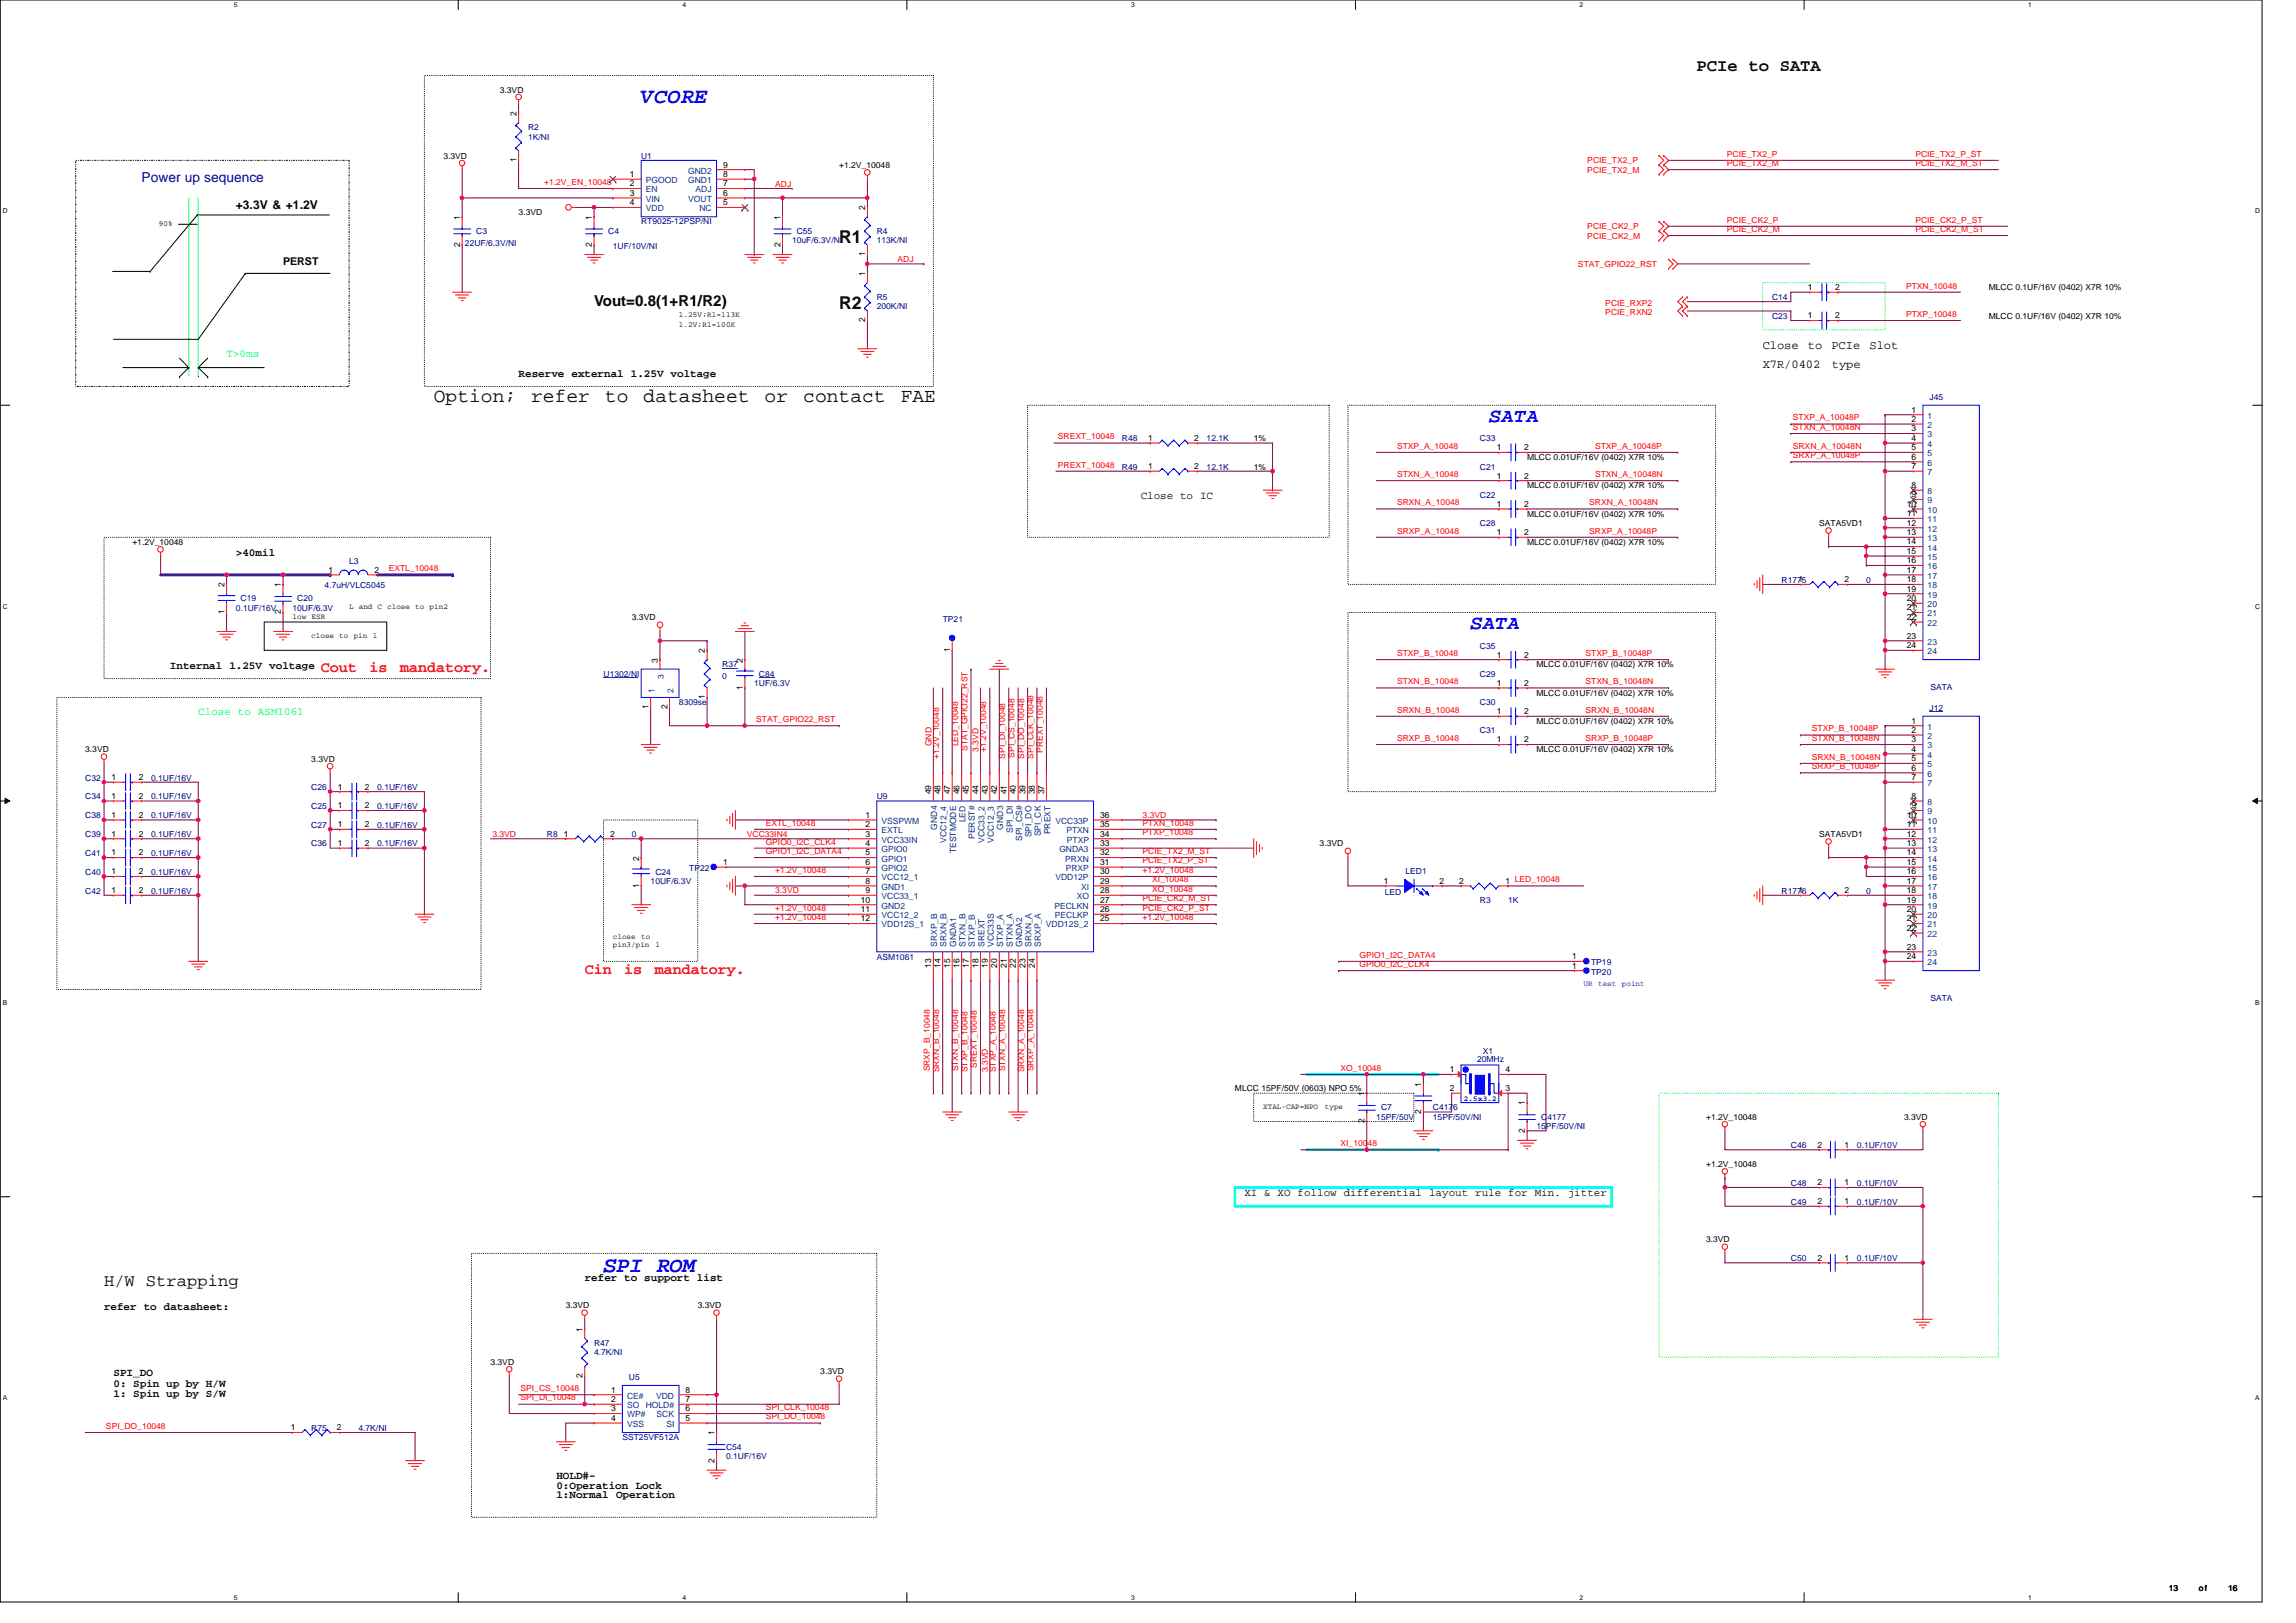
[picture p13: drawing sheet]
<svg xmlns="http://www.w3.org/2000/svg" width="297mm" height="210mm" viewBox="0 0 297 210" stroke-linecap="round" stroke-linejoin="round" font-family="sans-serif">
<defs><g id="words">
<g font-size="2.8" fill="#00f">
<text x="82.9" y="13.4">VCORE</text>
<text x="78.1" y="164.5">SPI ROM</text>
</g>
<g font-size="2.5">
<text x="56.1" y="52">Option;</text>
<text x="68.7" y="52">refer</text>
<text x="78.3" y="52">to</text>
<text x="83.3" y="52">datasheet</text>
<text x="98.9" y="52">or</text>
<text x="103.9" y="52">contact</text>
<text x="116.5" y="52">FAE</text>
</g>
<g font-size="2.5" fill="#00f">
<text x="192.7" y="54.6">SATA</text>
<text x="190.2" y="81.4">SATA</text>
</g>
<g font-size="2.3">
<text x="108.6" y="31.4">R1</text>
<text x="108.6" y="39.9">R2</text>
</g>
<g font-size="2.2">
<text x="219.5" y="9.2">PCIe to SATA</text>
<text x="13.5" y="166.4">H/W Strapping</text>
</g>
<text font-size="1.9" x="76.9" y="39.6">Vout=0.8(1+R1/R2)</text>
<g font-size="1.9" fill="#f00">
<text x="41.5" y="87">Cout</text>
<text x="47.8" y="87">is</text>
<text x="51.8" y="87">mandatory.</text>
<text x="75.6" y="126">Cin</text>
<text x="80.8" y="126">is</text>
<text x="84.7" y="126">mandatory.</text>
</g>
<text font-size="1.8" fill="#0000a0" x="18.3" y="23.5">Power up sequence</text>
<g font-size="1.6">
<text x="30.5" y="27.1">+3.3V &amp; +1.2V</text>
<text x="228" y="47.6">X7R/0402</text>
<text x="228" y="45.1">Close</text>
<text x="233.9" y="45.1">to</text>
<text x="236.9" y="45.1">PCIe</text>
<text x="237" y="47.6">type</text>
<text x="241.9" y="45.1">Slot</text>
</g>
<g font-size="1.4">
<text x="36.6" y="34.2">PERST</text>
<text x="67.1" y="48.7">Reserve external 1.25V voltage</text>
<text x="147.6" y="64.5">Close to IC</text>
<text x="30.5" y="71.9">&gt;40mil</text>
<text x="22" y="86.5">Internal 1.25V voltage</text>
<text x="161" y="154.7">XI &amp; XO follow differential layout rule for Min. jitter</text>
<text x="75.6" y="165.8">refer to support list</text>
<text x="13.5" y="169.4">refer to datasheet:</text>
<text x="14.7" y="178">SPI_DO</text>
<text x="14.7" y="179.4">0: Spin up by H/W</text>
<text x="14.7" y="180.8">1: Spin up by S/W</text>
<text x="72" y="191.4">HOLD#-</text>
<text x="72" y="192.6">0:Operation Lock</text>
<text x="72" y="193.8">1:Normal Operation</text>
</g>
<g font-size="1.4" fill="#0f0">
<text x="29.3" y="46.2">T&gt;0ms</text>
<text x="25.7" y="92.6">Close to ASM1061</text>
</g>
<g font-size="1.1">
<text x="64.7" y="12">3.3VD</text>
<text x="66.8" y="15" transform="rotate(-90 66.8 15)">2</text>
<text x="57.4" y="20.5">3.3VD</text>
<text x="66.8" y="21" transform="rotate(-90 66.8 21)">1</text>
<text x="81.5" y="22.9">1</text>
<text x="93.6" y="21.7">9</text>
<text x="93.6" y="22.9">8</text>
<text x="108.6" y="21.7">+1.2V_10048</text>
<text x="59.5" y="28.4" transform="rotate(-90 59.5 28.4)">1</text>
<text x="67.1" y="27.8">3.3VD</text>
<text x="76.6" y="28.4" transform="rotate(-90 76.6 28.4)">1</text>
<text x="81.5" y="24.1">2</text>
<text x="81.5" y="25.3">3</text>
<text x="81.5" y="26.6">4</text>
<text x="93.6" y="26.6">5</text>
<text x="93.6" y="24.1">7</text>
<text x="93.6" y="25.3">6</text>
<text x="101" y="28.4" transform="rotate(-90 101 28.4)">1</text>
<text x="111.9" y="27.2" transform="rotate(-90 111.9 27.2)">2</text>
<text x="59.5" y="31.9" transform="rotate(-90 59.5 31.9)">2</text>
<text x="76.6" y="31.9" transform="rotate(-90 76.6 31.9)">2</text>
<text x="101" y="31.9" transform="rotate(-90 101 31.9)">2</text>
<text x="111.9" y="35.7" transform="rotate(-90 111.9 35.7)">1</text>
<text x="111.9" y="33.2" transform="rotate(-90 111.9 33.2)">1</text>
<text x="111.9" y="41.7" transform="rotate(-90 111.9 41.7)">2</text>
<text x="233.9" y="37.5">1</text>
<text x="233.9" y="41.2">1</text>
<text x="237.4" y="37.5">2</text>
<text x="237.4" y="41.2">2</text>
<text x="257.3" y="37.6">MLCC 0.1UF/16V (0402) X7R 10%</text>
<text x="257.3" y="41.2">MLCC 0.1UF/16V (0402) X7R 10%</text>
<text x="247.3" y="53.4">1</text>
<text x="148.5" y="57">1</text>
<text x="154.5" y="57">2</text>
<text x="162.2" y="57.1">1%</text>
<text x="193.7" y="58.3">1</text>
<text x="197.2" y="58.3">2</text>
<text x="197.6" y="59.5">MLCC 0.01UF/16V (0402) X7R 10%</text>
<text x="247.3" y="54.6">2</text>
<text x="247.3" y="55.8">3</text>
<text x="247.3" y="57">4</text>
<text x="247.3" y="58.3">5</text>
<text x="247.3" y="59.5">6</text>
<text x="148.5" y="60.7">1</text>
<text x="154.5" y="60.7">2</text>
<text x="162.2" y="60.7">1%</text>
<text x="193.7" y="61.9">1</text>
<text x="193.7" y="65.6">1</text>
<text x="197.2" y="61.9">2</text>
<text x="197.2" y="65.6">2</text>
<text x="197.6" y="63.2">MLCC 0.01UF/16V (0402) X7R 10%</text>
<text x="246.7" y="65.6">10</text>
<text x="247.3" y="60.7">7</text>
<text x="247.3" y="63.1">8</text>
<text x="247.3" y="64.3">9</text>
<text x="17.1" y="70.5">+1.2V_10048</text>
<text x="193.7" y="69.2">1</text>
<text x="197.2" y="69.2">2</text>
<text x="197.6" y="66.8">MLCC 0.01UF/16V (0402) X7R 10%</text>
<text x="197.6" y="70.5">MLCC 0.01UF/16V (0402) X7R 10%</text>
<text x="235.3" y="68.1">SATA5VD1</text>
<text x="246.7" y="66.8">11</text>
<text x="246.7" y="68">12</text>
<text x="246.7" y="69.2">13</text>
<text x="246.7" y="70.4">14</text>
<text x="246.7" y="71.7">15</text>
<text x="29" y="76" transform="rotate(-90 29 76)">2</text>
<text x="36.3" y="76" transform="rotate(-90 36.3 76)">1</text>
<text x="42.5" y="74.1">1</text>
<text x="48.4" y="74.1">2</text>
<text x="232.7" y="75.3">1</text>
<text x="238.6" y="75.3">2</text>
<text x="246.7" y="72.9">16</text>
<text x="246.7" y="74.1">17</text>
<text x="246.7" y="75.3">18</text>
<text x="246.7" y="76.5">19</text>
<text x="246.7" y="77.8">20</text>
<text x="29" y="79.5" transform="rotate(-90 29 79.5)">1</text>
<text x="36.3" y="79.5" transform="rotate(-90 36.3 79.5)">2</text>
<text x="81.7" y="80.2">3.3VD</text>
<text x="246.7" y="79">21</text>
<text x="246.7" y="80.2">22</text>
<text x="246.7" y="82.6">23</text>
<text x="246.7" y="83.9">24</text>
<text x="85.1" y="85.7" transform="rotate(-90 85.1 85.7)">3</text>
<text x="91.2" y="84.5" transform="rotate(-90 91.2 84.5)">2</text>
<text x="96.1" y="89.3" transform="rotate(-90 96.1 89.3)">1</text>
<text x="96.1" y="85.7" transform="rotate(-90 96.1 85.7)">2</text>
<text x="122.9" y="84.4" transform="rotate(-90 122.9 84.4)">1</text>
<text x="193.7" y="85.1">1</text>
<text x="193.7" y="88.7">1</text>
<text x="197.2" y="85.1">2</text>
<text x="197.2" y="88.7">2</text>
<text x="198.8" y="86.3">MLCC 0.01UF/16V (0402) X7R 10%</text>
<text x="83.9" y="91.7" transform="rotate(-90 83.9 91.7)">1</text>
<text x="86.3" y="91.7" transform="rotate(-90 86.3 91.7)">2</text>
<text x="91.2" y="90.5" transform="rotate(-90 91.2 90.5)">1</text>
<text x="193.7" y="92.4">1</text>
<text x="197.2" y="92.4">2</text>
<text x="198.8" y="93.7">MLCC 0.01UF/16V (0402) X7R 10%</text>
<text x="198.8" y="90">MLCC 0.01UF/16V (0402) X7R 10%</text>
<text x="247.3" y="93.6">1</text>
<text x="247.3" y="94.8">2</text>
<text x="11" y="97.3">3.3VD</text>
<text x="14.4" y="100.9">1</text>
<text x="18" y="100.9">2</text>
<text x="40.3" y="98.5">3.3VD</text>
<text x="193.7" y="96.1">1</text>
<text x="197.2" y="96.1">2</text>
<text x="198.8" y="97.3">MLCC 0.01UF/16V (0402) X7R 10%</text>
<text x="247.3" y="96.1">3</text>
<text x="247.3" y="97.3">4</text>
<text x="247.3" y="98.5">5</text>
<text x="247.3" y="99.7">6</text>
<text x="247.3" y="100.9">7</text>
<text x="14.4" y="103.4">1</text>
<text x="14.4" y="105.8">1</text>
<text x="18" y="103.4">2</text>
<text x="18" y="105.8">2</text>
<text x="43.7" y="107">1</text>
<text x="43.7" y="104.6">1</text>
<text x="43.7" y="102.2">1</text>
<text x="47.2" y="107">2</text>
<text x="47.2" y="104.6">2</text>
<text x="47.2" y="102.2">2</text>
<text x="112" y="105.8">1</text>
<text x="112" y="107">2</text>
<text x="120.5" y="102.8" transform="rotate(-90 120.5 102.8)">49</text>
<text x="121.7" y="102.8" transform="rotate(-90 121.7 102.8)">48</text>
<text x="122.9" y="102.8" transform="rotate(-90 122.9 102.8)">47</text>
<text x="124.1" y="102.8" transform="rotate(-90 124.1 102.8)">46</text>
<text x="125.3" y="102.8" transform="rotate(-90 125.3 102.8)">45</text>
<text x="126.6" y="102.8" transform="rotate(-90 126.6 102.8)">44</text>
<text x="127.8" y="102.8" transform="rotate(-90 127.8 102.8)">43</text>
<text x="129" y="102.8" transform="rotate(-90 129 102.8)">42</text>
<text x="130.2" y="102.8" transform="rotate(-90 130.2 102.8)">41</text>
<text x="131.4" y="102.8" transform="rotate(-90 131.4 102.8)">40</text>
<text x="132.7" y="102.8" transform="rotate(-90 132.7 102.8)">39</text>
<text x="133.9" y="102.8" transform="rotate(-90 133.9 102.8)">38</text>
<text x="135.1" y="102.8" transform="rotate(-90 135.1 102.8)">37</text>
<text x="142.3" y="105.8">36</text>
<text x="142.3" y="107">35</text>
<text x="246.7" y="105.8">10</text>
<text x="246.7" y="107">11</text>
<text x="247.3" y="103.4">8</text>
<text x="247.3" y="104.6">9</text>
<text x="14.4" y="113.1">1</text>
<text x="14.4" y="108.2">1</text>
<text x="14.4" y="110.7">1</text>
<text x="18" y="113.1">2</text>
<text x="18" y="108.2">2</text>
<text x="18" y="110.7">2</text>
<text x="43.7" y="109.5">1</text>
<text x="47.2" y="109.5">2</text>
<text x="73" y="108.2">1</text>
<text x="78.9" y="108.2">2</text>
<text x="82.7" y="111.3" transform="rotate(-90 82.7 111.3)">2</text>
<text x="93.6" y="111.9">1</text>
<text x="112" y="108.2">3</text>
<text x="112" y="109.5">4</text>
<text x="112" y="110.7">5</text>
<text x="112" y="111.9">6</text>
<text x="112" y="113.1">7</text>
<text x="142.3" y="113.1">30</text>
<text x="142.3" y="111.9">31</text>
<text x="142.3" y="110.7">32</text>
<text x="142.3" y="109.5">33</text>
<text x="142.3" y="108.2">34</text>
<text x="170.7" y="109.5">3.3VD</text>
<text x="235.3" y="108.3">SATA5VD1</text>
<text x="246.7" y="108.2">12</text>
<text x="246.7" y="109.5">13</text>
<text x="246.7" y="110.7">14</text>
<text x="246.7" y="111.9">15</text>
<text x="246.7" y="113.1">16</text>
<text x="14.4" y="115.5">1</text>
<text x="18" y="115.5">2</text>
<text x="82.7" y="114.9" transform="rotate(-90 82.7 114.9)">1</text>
<text x="111.4" y="116.8">10</text>
<text x="111.4" y="118">11</text>
<text x="111.4" y="119.2">12</text>
<text x="112" y="114.3">8</text>
<text x="112" y="115.5">9</text>
<text x="142.3" y="118">26</text>
<text x="142.3" y="119.2">25</text>
<text x="142.3" y="116.8">27</text>
<text x="142.3" y="115.5">28</text>
<text x="142.3" y="114.3">29</text>
<text x="179" y="114.3">1</text>
<text x="186.2" y="114.3">2</text>
<text x="188.8" y="114.3">2</text>
<text x="194.8" y="114.3">1 LED_10048</text>
<text x="232.7" y="115.5">1</text>
<text x="238.6" y="115.5">2</text>
<text x="246.7" y="114.3">17</text>
<text x="246.7" y="115.5">18</text>
<text x="246.7" y="116.8">19</text>
<text x="246.7" y="118">20</text>
<text x="246.7" y="119.2">21</text>
<text x="120.5" y="125.2" transform="rotate(-90 120.5 125.2)">13</text>
<text x="121.7" y="125.2" transform="rotate(-90 121.7 125.2)">14</text>
<text x="122.9" y="125.2" transform="rotate(-90 122.9 125.2)">15</text>
<text x="124.1" y="125.2" transform="rotate(-90 124.1 125.2)">16</text>
<text x="125.3" y="125.2" transform="rotate(-90 125.3 125.2)">17</text>
<text x="126.6" y="125.2" transform="rotate(-90 126.6 125.2)">18</text>
<text x="127.8" y="125.2" transform="rotate(-90 127.8 125.2)">19</text>
<text x="129" y="125.2" transform="rotate(-90 129 125.2)">20</text>
<text x="130.2" y="125.2" transform="rotate(-90 130.2 125.2)">21</text>
<text x="131.4" y="125.2" transform="rotate(-90 131.4 125.2)">22</text>
<text x="132.7" y="125.2" transform="rotate(-90 132.7 125.2)">23</text>
<text x="133.9" y="125.2" transform="rotate(-90 133.9 125.2)">24</text>
<text x="203.4" y="125.3">1</text>
<text x="203.4" y="124.1">1</text>
<text x="246.7" y="120.4">22</text>
<text x="246.7" y="122.9">23</text>
<text x="246.7" y="124.1">24</text>
<text x="159.8" y="141.2">MLCC 15PF/50V (0603) NPO 5%</text>
<text x="176.5" y="141.8" transform="rotate(-90 176.5 141.8)">1</text>
<text x="183.9" y="140.6" transform="rotate(-90 183.9 140.6)">1</text>
<text x="187.6" y="138.7">1</text>
<text x="187.6" y="141.2">2</text>
<text x="194.8" y="138.7">4</text>
<text x="194.8" y="141.2">3</text>
<text x="197.3" y="143" transform="rotate(-90 197.3 143)">1</text>
<text x="176.5" y="145.3" transform="rotate(-90 176.5 145.3)">2</text>
<text x="183.9" y="144.1" transform="rotate(-90 183.9 144.1)">2</text>
<text x="197.3" y="146.6" transform="rotate(-90 197.3 146.6)">2</text>
<text x="220.7" y="144.9">+1.2V_10048</text>
<text x="235.1" y="148.5">2</text>
<text x="238.6" y="148.5">1</text>
<text x="246.3" y="144.9">3.3VD</text>
<text x="220.7" y="151">+1.2V_10048</text>
<text x="235.1" y="153.4">2</text>
<text x="235.1" y="155.8">2</text>
<text x="238.6" y="153.4">1</text>
<text x="238.6" y="155.8">1</text>
<text x="220.7" y="160.7">3.3VD</text>
<text x="235.1" y="163.1">2</text>
<text x="238.6" y="163.1">1</text>
<text x="73.2" y="169.2">3.3VD</text>
<text x="75.4" y="172.3" transform="rotate(-90 75.4 172.3)">1</text>
<text x="90.3" y="169.2">3.3VD</text>
<text x="63.5" y="176.6">3.3VD</text>
<text x="75.4" y="178.2" transform="rotate(-90 75.4 178.2)">2</text>
<text x="106.1" y="177.8">3.3VD</text>
<text x="37.6" y="185.1">1</text>
<text x="43.6" y="185.1">2</text>
<text x="79.1" y="180.2">1</text>
<text x="79.1" y="181.4">2</text>
<text x="79.1" y="182.6">3</text>
<text x="79.1" y="183.8">4</text>
<text x="88.7" y="183.8">5</text>
<text x="88.7" y="182.6">6</text>
<text x="88.7" y="181.4">7</text>
<text x="88.7" y="180.2">8</text>
<text x="92.4" y="185.7" transform="rotate(-90 92.4 185.7)">1</text>
<text x="92.4" y="189.2" transform="rotate(-90 92.4 189.2)">2</text>
<text x="280.6" y="205.8">13</text>
<text x="284.5" y="205.8">of</text>
<text x="288.3" y="205.8">16</text>
</g>
<g font-size="1.1" fill="#000080">
<text x="68.3" y="16.8">R2</text>
<text x="68.3" y="18.1">1K/NI</text>
<text x="82.9" y="20.5">U1</text>
<text x="82.9" y="29">RT9025-12PSP/NI</text>
<text x="60.2" y="31.9">22UF/6.3V/NI</text>
<text x="61.6" y="30.3">C3</text>
<text x="78.7" y="30.3">C4</text>
<text x="79.3" y="32.2">1UF/10V/NI</text>
<text x="102.5" y="31.5">10uF/6.3V/NI</text>
<text x="103.1" y="30.3">C55</text>
<text x="113.4" y="30.3">R4</text>
<text x="113.4" y="31.5">113K/NI</text>
<text x="113.4" y="38.8">R5</text>
<text x="113.4" y="40">200K/NI</text>
<text x="229.3" y="38.8">C14</text>
<text x="229.3" y="41.2">C23</text>
<text x="249.6" y="51.7">J45</text>
<text x="145.1" y="57.1">R48</text>
<text x="156.1" y="57.1">12.1K</text>
<text x="191.5" y="57.1">C33</text>
<text x="145.1" y="60.7">R49</text>
<text x="156.1" y="60.7">12.1K</text>
<text x="191.5" y="60.7">C21</text>
<text x="191.5" y="64.4">C22</text>
<text x="191.5" y="68.1">C28</text>
<text x="31.1" y="77.8">C19</text>
<text x="38.5" y="77.8">C20</text>
<text x="42" y="76.1">4.7uH/VLC5045</text>
<text x="45.2" y="72.9">L3</text>
<text x="230.5" y="75.4">R1775</text>
<text x="241.4" y="75.4">0</text>
<text x="30.5" y="79">0.1UF/16V</text>
<text x="37.8" y="79">10UF/6.3V</text>
<text x="122" y="80.5">TP21</text>
<text x="191.5" y="83.9">C35</text>
<text x="78.1" y="87.6">U1302/NI</text>
<text x="93.4" y="86.3">R37</text>
<text x="93.4" y="87.8">0</text>
<text x="97.6" y="88.8">1UF/6.3V</text>
<text x="98.2" y="87.6">C84</text>
<text x="191.5" y="87.6">C29</text>
<text x="249.7" y="89.3">SATA</text>
<text x="87.8" y="91.2">8309se</text>
<text x="191.5" y="94.9">C31</text>
<text x="191.5" y="91.2">C30</text>
<text x="249.6" y="91.9">J12</text>
<text x="11" y="101">C32</text>
<text x="19.6" y="101">0.1UF/16V</text>
<text x="11" y="103.4">C34</text>
<text x="11" y="105.9">C38</text>
<text x="19.6" y="103.4">0.1UF/16V</text>
<text x="19.6" y="105.9">0.1UF/16V</text>
<text x="40.3" y="107.1">C27</text>
<text x="40.3" y="104.6">C25</text>
<text x="40.3" y="102.2">C26</text>
<text x="48.8" y="107.1">0.1UF/16V</text>
<text x="48.8" y="104.6">0.1UF/16V</text>
<text x="48.8" y="102.2">0.1UF/16V</text>
<text x="113.4" y="103.4">U9</text>
<text x="11" y="113.2">C40</text>
<text x="11" y="108.3">C39</text>
<text x="11" y="110.7">C41</text>
<text x="19.6" y="113.2">0.1UF/16V</text>
<text x="19.6" y="108.3">0.1UF/16V</text>
<text x="19.6" y="110.7">0.1UF/16V</text>
<text x="40.3" y="109.5">C36</text>
<text x="48.8" y="109.5">0.1UF/16V</text>
<text x="70.8" y="108.3">R8</text>
<text x="81.7" y="108.3">0</text>
<text x="84.8" y="113.2">C24</text>
<text x="89.2" y="112.7">TP22</text>
<text x="181.8" y="113.1">LED1</text>
<text x="11" y="115.6">C42</text>
<text x="19.6" y="115.6">0.1UF/16V</text>
<text x="84.2" y="114.4">10UF/6.3V</text>
<text x="179.2" y="115.7">LED</text>
<text x="191.5" y="116.8">R3</text>
<text x="195.1" y="116.8">1K</text>
<text x="230.5" y="115.6">R1776</text>
<text x="241.4" y="115.6">0</text>
<text x="113.4" y="124.1">ASM1061</text>
<text x="205.8" y="124.9">TP19</text>
<text x="205.8" y="126.1">TP20</text>
<text x="249.7" y="129.5">SATA</text>
<text x="191.1" y="137.4">20MHz</text>
<text x="191.8" y="136.3">X1</text>
<text x="178.7" y="143.7">C7</text>
<text x="185.4" y="143.7">C4176</text>
<text x="178.1" y="144.9">15PF/50V</text>
<text x="185.4" y="144.9">15PF/50V/NI</text>
<text x="198.8" y="146.1">15PF/50V/NI</text>
<text x="199.4" y="144.9">C4177</text>
<text x="231.7" y="148.5">C46</text>
<text x="240.2" y="148.5">0.1UF/10V</text>
<text x="231.7" y="153.4">C48</text>
<text x="231.7" y="155.9">C49</text>
<text x="240.2" y="153.4">0.1UF/10V</text>
<text x="240.2" y="155.9">0.1UF/10V</text>
<text x="231.7" y="163.2">C50</text>
<text x="240.2" y="163.2">0.1UF/10V</text>
<text x="76.9" y="174.1">R47</text>
<text x="76.9" y="175.3">4.7K/NI</text>
<text x="81.4" y="178.5">U5</text>
<text x="40.3" y="185.1">R75</text>
<text x="46.4" y="185.1">4.7K/NI</text>
<text x="80.5" y="186.3">SST25VF512A</text>
<text x="93.9" y="187.5">C54</text>
<text x="93.9" y="188.8">0.1UF/16V</text>
</g>
<g font-size="1.1" fill="#f00">
<text x="70.4" y="23.9">+1.2V_EN_10048</text>
<text x="205.4" y="22.3">PCIE_TX2_M</text>
<text x="205.4" y="21.1">PCIE_TX2_P</text>
<text x="223.4" y="20.3">PCIE_TX2_P</text>
<text x="223.4" y="21.5">PCIE_TX2_M</text>
<text x="247.8" y="20.3">PCIE_TX2_P_ST</text>
<text x="247.8" y="21.5">PCIE_TX2_M_ST</text>
<text x="100.3" y="24.1">ADJ</text>
<text x="205.4" y="29.7">PCIE_CK2_P</text>
<text x="223.4" y="28.8">PCIE_CK2_P</text>
<text x="247.8" y="28.8">PCIE_CK2_P_ST</text>
<text x="116.1" y="33.9">ADJ</text>
<text x="204.1" y="34.5">STAT_GPIO22_RST</text>
<text x="205.4" y="30.9">PCIE_CK2_M</text>
<text x="223.4" y="30">PCIE_CK2_M</text>
<text x="247.8" y="30">PCIE_CK2_M_ST</text>
<text x="207.7" y="40.7">PCIE_RXN2</text>
<text x="207.7" y="39.5">PCIE_RXP2</text>
<text x="246.6" y="41">PTXP_10048</text>
<text x="246.6" y="37.3">PTXN_10048</text>
<text x="136.9" y="56.9">SREXT_10048</text>
<text x="180.7" y="58.1">STXP_A_10048</text>
<text x="206.4" y="58.1">STXP_A_10048P</text>
<text x="231.9" y="54.4">STXP_A_10048P</text>
<text x="231.9" y="55.6">STXN_A_10048N</text>
<text x="231.9" y="58.1">SRXN_A_10048N</text>
<text x="231.9" y="59.3">SRXP_A_10048P</text>
<text x="136.9" y="60.5">PREXT_10048</text>
<text x="180.7" y="61.7">STXN_A_10048</text>
<text x="180.7" y="65.4">SRXN_A_10048</text>
<text x="205.6" y="65.4">SRXN_A_10048N</text>
<text x="206.4" y="61.7">STXN_A_10048N</text>
<text x="180.7" y="69">SRXP_A_10048</text>
<text x="205.6" y="69">SRXP_A_10048P</text>
<text x="50.3" y="73.9">EXTL_10048</text>
<text x="180.7" y="84.9">STXP_B_10048</text>
<text x="180.7" y="88.5">STXN_B_10048</text>
<text x="205.1" y="88.5">STXN_B_10048N</text>
<text x="205.1" y="84.9">STXP_B_10048P</text>
<text x="97.8" y="93.4">STAT_GPIO22_RST</text>
<text x="180.7" y="95.9">SRXP_B_10048</text>
<text x="180.7" y="92.2">SRXN_B_10048</text>
<text x="205.1" y="95.9">SRXP_B_10048P</text>
<text x="205.1" y="92.2">SRXN_B_10048N</text>
<text x="234.4" y="94.6">STXP_B_10048P</text>
<text x="234.4" y="95.9">STXN_B_10048N</text>
<text x="120.5" y="96.6" transform="rotate(-90 120.5 96.6)">GND</text>
<text x="121.5" y="98.1" transform="rotate(-90 121.5 98.1)">+1.2V_10048</text>
<text x="123.9" y="96.6" transform="rotate(-90 123.9 96.6)">LED_10048</text>
<text x="125.2" y="97.2" transform="rotate(-90 125.2 97.2)">STAT_GPIO22_RST</text>
<text x="126.6" y="97.3" transform="rotate(-90 126.6 97.3)">3.3VD</text>
<text x="127.6" y="97.3" transform="rotate(-90 127.6 97.3)">+1.2V_10048</text>
<text x="130" y="98.1" transform="rotate(-90 130 98.1)">SPI_DI_10048</text>
<text x="131.3" y="98" transform="rotate(-90 131.3 98)">SPI_CS_10048</text>
<text x="132.5" y="98.1" transform="rotate(-90 132.5 98.1)">SPI_DO_10048</text>
<text x="133.7" y="98.1" transform="rotate(-90 133.7 98.1)">SPI_CLK_10048</text>
<text x="134.9" y="97.4" transform="rotate(-90 134.9 97.4)">PREXT_10048</text>
<text x="234.4" y="98.3">SRXN_B_10048N</text>
<text x="234.4" y="99.5">SRXP_B_10048P</text>
<text x="99.1" y="106.8">EXTL_10048</text>
<text x="147.8" y="105.8">3.3VD</text>
<text x="147.8" y="106.8">PTXN_10048</text>
<text x="63.7" y="108.3">3.3VD</text>
<text x="96.6" y="108.3">VCC33IN4</text>
<text x="99.1" y="110.5">GPIO1_I2C_DATA4</text>
<text x="99.1" y="109.3">GPIO0_I2C_CLK4</text>
<text x="100.3" y="112.9">+1.2V_10048</text>
<text x="147.8" y="112.9">+1.2V_10048</text>
<text x="147.8" y="110.5">PCIE_TX2_M_ST</text>
<text x="147.8" y="108.1">PTXP_10048</text>
<text x="147.8" y="111.7">PCIE_TX2_P_ST</text>
<text x="100.3" y="119">+1.2V_10048</text>
<text x="100.3" y="115.6">3.3VD</text>
<text x="100.3" y="117.8">+1.2V_10048</text>
<text x="147.8" y="119">+1.2V_10048</text>
<text x="147.8" y="116.6">PCIE_CK2_M_ST</text>
<text x="147.8" y="117.8">PCIE_CK2_P_ST</text>
<text x="149.1" y="114.2">XI_10048</text>
<text x="149.1" y="115.4">XO_10048</text>
<text x="175.9" y="125.1">GPIO0_I2C_CLK4</text>
<text x="175.9" y="123.9">GPIO1_I2C_DATA4</text>
<text x="120.3" y="138.6" transform="rotate(-90 120.3 138.6)">SRXP_B_10048</text>
<text x="121.5" y="138.7" transform="rotate(-90 121.5 138.7)">SRXN_B_10048</text>
<text x="123.9" y="138.6" transform="rotate(-90 123.9 138.6)">STXN_B_10048</text>
<text x="125.2" y="138.7" transform="rotate(-90 125.2 138.7)">STXP_B_10048</text>
<text x="126.4" y="138.1" transform="rotate(-90 126.4 138.1)">SREXT_10048</text>
<text x="127.8" y="138.7" transform="rotate(-90 127.8 138.7)">3.3VD</text>
<text x="128.8" y="138.7" transform="rotate(-90 128.8 138.7)">STXP_A_10048</text>
<text x="130" y="138.6" transform="rotate(-90 130 138.6)">STXN_A_10048</text>
<text x="132.5" y="138.7" transform="rotate(-90 132.5 138.7)">SRXN_A_10048</text>
<text x="133.7" y="138.6" transform="rotate(-90 133.7 138.6)">SRXP_A_10048</text>
<text x="173.4" y="138.5">XO_10048</text>
<text x="173.4" y="148.3">XI_10048</text>
<text x="67.3" y="180">SPI_CS_10048</text>
<text x="13.7" y="184.9">SPI_DO_10048</text>
<text x="67.3" y="181.1">SPI_DI_10048</text>
<text x="99.1" y="183.6">SPI_DO_10048</text>
<text x="99.1" y="182.4">SPI_CLK_10048</text>
</g>
<g font-size="1.1" fill="#004080">
<text x="83.6" y="23.7">PGOOD</text>
<text x="89" y="22.5">GND2</text>
<text x="89" y="23.7">GND1</text>
<text x="83.6" y="24.9">EN</text>
<text x="83.6" y="26.1">VIN</text>
<text x="83.6" y="27.3">VDD</text>
<text x="89" y="26.1">VOUT</text>
<text x="90" y="24.9">ADJ</text>
<text x="90.5" y="27.3">NC</text>
<text x="249.4" y="54.2">1</text>
<text x="249.4" y="55.4">2</text>
<text x="249.4" y="56.6">3</text>
<text x="249.4" y="57.8">4</text>
<text x="249.4" y="59">5</text>
<text x="249.4" y="60.3">6</text>
<text x="249.4" y="61.5">7</text>
<text x="249.4" y="63.9">8</text>
<text x="249.4" y="65.1">9</text>
<text x="249.4" y="66.4">10</text>
<text x="249.4" y="67.6">11</text>
<text x="249.4" y="68.8">12</text>
<text x="249.4" y="70">13</text>
<text x="249.4" y="71.2">14</text>
<text x="249.4" y="72.5">15</text>
<text x="249.4" y="73.7">16</text>
<text x="249.4" y="74.9">17</text>
<text x="249.4" y="76.1">18</text>
<text x="249.4" y="77.3">19</text>
<text x="249.4" y="78.5">20</text>
<text x="249.4" y="79.8">21</text>
<text x="249.4" y="81">22</text>
<text x="249.4" y="83.4">23</text>
<text x="84.7" y="89.6" transform="rotate(-90 84.7 89.6)">1</text>
<text x="85.9" y="87.8" transform="rotate(-90 85.9 87.8)">3</text>
<text x="87.1" y="89.6" transform="rotate(-90 87.1 89.6)">2</text>
<text x="249.4" y="84.6">24</text>
<text x="249.4" y="94.4">1</text>
<text x="249.4" y="95.6">2</text>
<text x="249.4" y="96.8">3</text>
<text x="249.4" y="98">4</text>
<text x="249.4" y="99.3">5</text>
<text x="249.4" y="100.5">6</text>
<text x="249.4" y="101.7">7</text>
<text x="114" y="106.6">VSSPWM</text>
<text x="114" y="107.8">EXTL</text>
<text x="121.3" y="107.3" transform="rotate(-90 121.3 107.3)">GND4</text>
<text x="124.9" y="106.4" transform="rotate(-90 124.9 106.4)">LED</text>
<text x="129.8" y="107.3" transform="rotate(-90 129.8 107.3)">GND3</text>
<text x="131" y="107.8" transform="rotate(-90 131 107.8)">SPI_DI</text>
<text x="135.9" y="107.9" transform="rotate(-90 135.9 107.9)">PREXT</text>
<text x="136.5" y="106.6">VCC33P</text>
<text x="138" y="107.8">PTXN</text>
<text x="249.4" y="104.1">8</text>
<text x="249.4" y="105.4">9</text>
<text x="249.4" y="106.6">10</text>
<text x="249.4" y="107.8">11</text>
<text x="114" y="109">VCC33IN</text>
<text x="114" y="110.2">GPIO0</text>
<text x="114" y="111.5">GPIO1</text>
<text x="114" y="112.7">GPIO2</text>
<text x="114" y="113.9">VCC12_1</text>
<text x="122.5" y="109.1" transform="rotate(-90 122.5 109.1)">VCC12_4</text>
<text x="123.7" y="110.4" transform="rotate(-90 123.7 110.4)">TESTMODE</text>
<text x="126.1" y="108.6" transform="rotate(-90 126.1 108.6)">PERST#</text>
<text x="127.4" y="109.1" transform="rotate(-90 127.4 109.1)">VCC33_2</text>
<text x="128.6" y="109.1" transform="rotate(-90 128.6 109.1)">VCC12_3</text>
<text x="132.2" y="108.8" transform="rotate(-90 132.2 108.8)">SPI_CS#</text>
<text x="133.5" y="108.3" transform="rotate(-90 133.5 108.3)">SPI_DO</text>
<text x="134.7" y="108.2" transform="rotate(-90 134.7 108.2)">SPI_CK</text>
<text x="136.5" y="113.9">VDD12P</text>
<text x="137.1" y="110.2">GNDA3</text>
<text x="137.8" y="111.5">PRXN</text>
<text x="137.9" y="112.7">PRXP</text>
<text x="138" y="109">PTXP</text>
<text x="249.4" y="109">12</text>
<text x="249.4" y="110.2">13</text>
<text x="249.4" y="111.5">14</text>
<text x="249.4" y="112.7">15</text>
<text x="249.4" y="113.9">16</text>
<text x="114" y="115.1">GND1</text>
<text x="114" y="116.3">VCC33_1</text>
<text x="114" y="117.6">GND2</text>
<text x="114" y="118.8">VCC12_2</text>
<text x="114" y="120">VDD12S_1</text>
<text x="135.3" y="120">VDD12S_2</text>
<text x="136.4" y="117.6">PECLKN</text>
<text x="136.5" y="118.8">PECLKP</text>
<text x="139.3" y="116.3">XO</text>
<text x="139.9" y="115.1">XI</text>
<text x="249.4" y="115.1">17</text>
<text x="249.4" y="116.3">18</text>
<text x="249.4" y="117.6">19</text>
<text x="249.4" y="118.8">20</text>
<text x="249.4" y="120">21</text>
<text x="121.3" y="122.5" transform="rotate(-90 121.3 122.5)">SRXP_B</text>
<text x="122.5" y="122.5" transform="rotate(-90 122.5 122.5)">SRXN_B</text>
<text x="123.7" y="122.5" transform="rotate(-90 123.7 122.5)">GNDA1</text>
<text x="124.9" y="122.5" transform="rotate(-90 124.9 122.5)">STXN_B</text>
<text x="126.1" y="122.5" transform="rotate(-90 126.1 122.5)">STXP_B</text>
<text x="127.4" y="122.5" transform="rotate(-90 127.4 122.5)">SREXT</text>
<text x="128.6" y="122.5" transform="rotate(-90 128.6 122.5)">VCC33S</text>
<text x="129.8" y="122.5" transform="rotate(-90 129.8 122.5)">STXP_A</text>
<text x="131" y="122.5" transform="rotate(-90 131 122.5)">STXN_A</text>
<text x="132.2" y="122.5" transform="rotate(-90 132.2 122.5)">GNDA2</text>
<text x="133.5" y="122.5" transform="rotate(-90 133.5 122.5)">SRXN_A</text>
<text x="134.7" y="122.5" transform="rotate(-90 134.7 122.5)">SRXP_A</text>
<text x="249.4" y="121.2">22</text>
<text x="249.4" y="123.7">23</text>
<text x="249.4" y="124.9">24</text>
<text x="81.1" y="181">CE#</text>
<text x="81.1" y="182.2">SO</text>
<text x="81.1" y="183.4">WP#</text>
<text x="81.1" y="184.6">VSS</text>
<text x="83.5" y="182.2">HOLD#</text>
<text x="84.9" y="181">VDD</text>
<text x="84.9" y="183.4">SCK</text>
<text x="86.2" y="184.6">SI</text>
</g>
<g font-size="1">
<text x="20.5" y="29.2">90%</text>
<text x="87.8" y="41">1.25V;R1=113K</text>
<text x="87.8" y="42.2">1.2V;R1=100K</text>
<text x="37.8" y="80">low ESR</text>
<text x="40.3" y="82.5">close to pin 1</text>
<text x="45.2" y="78.8">L and C close to pin2</text>
<text x="79.3" y="121.5">close</text>
<text x="79.3" y="122.5">pin3/pin</text>
<text x="83" y="121.5">to</text>
<text x="84.8" y="122.5">1</text>
<text x="163.4" y="143.4">XTAL-CAP=NPO</text>
<text x="171.4" y="143.4">type</text>
</g>
<text font-size="1" fill="#0000a0" x="204.9" y="127.6">UR test point</text>
<text font-size="1" fill="#00f" x="189.4" y="142.5">2.5x3.2</text>
<g font-size=".9">
<text x="30.3" y=".9">5</text>
<text x="88.3" y=".9">4</text>
<text x="146.3" y=".9">3</text>
<text x="204.4" y=".9">2</text>
<text x="262.4" y=".9">1</text>
<text x=".4" y="27.6">D</text>
<text x="291.8" y="27.6">D</text>
<text x=".4" y="78.8">C</text>
<text x="291.8" y="78.8">C</text>
<text x=".4" y="130">B</text>
<text x="291.8" y="130">B</text>
<text x=".4" y="181.2">A</text>
<text x="291.8" y="181.2">A</text>
<text x="30.3" y="206.9">5</text>
<text x="88.3" y="206.9">4</text>
<text x="146.3" y="206.9">3</text>
<text x="204.4" y="206.9">2</text>
<text x="262.4" y="206.9">1</text>
</g>
</g></defs>
<path d="M0 0h292.6v207.3h-292.6z" fill="none" stroke="#000" stroke-width=".13"/>
<g fill="#fff">
<path d="M30.3 .1h.4v1h-.4z"/>
<path d="M30.3 206.2h.4v.9h-.4z"/>
</g>
<path d="M59.3 0v1.2M59.3 206.1v1.2" fill="none" stroke="#000" stroke-width=".13"/>
<g fill="#fff">
<path d="M88.3 .1h.4v1h-.4z"/>
<path d="M88.3 206.2h.4v.9h-.4z"/>
</g>
<path d="M117.3 0v1.2M117.3 206.1v1.2" fill="none" stroke="#000" stroke-width=".13"/>
<g fill="#fff">
<path d="M146.3 .1h.5v1h-.5z"/>
<path d="M146.3 206.2h.5v.9h-.5z"/>
</g>
<path d="M175.4 0v1.2M175.4 206.1v1.2" fill="none" stroke="#000" stroke-width=".13"/>
<g fill="#fff">
<path d="M204.4 .1h.4v1h-.4z"/>
<path d="M204.4 206.2h.4v.9h-.4z"/>
</g>
<path d="M233.4 0v1.2M233.4 206.1v1.2" fill="none" stroke="#000" stroke-width=".13"/>
<g fill="#fff">
<path d="M262.4 .1h.5v1h-.5z"/>
<path d="M262.4 206.2h.5v.9h-.5z"/>
<path d="M.4 26.8h.6v1h-.6z"/>
<path d="M291.8 26.8h.6v1h-.6z"/>
<path d="M.4 78h.6v1h-.6z"/>
<path d="M291.8 78h.6v1h-.6z"/>
</g>
<path d="M0 52.4h1.3M291.4 52.4h1.3" fill="none" stroke="#000" stroke-width=".13"/>
<g fill="#fff">
<path d="M.4 129.2h.5v1h-.5z"/>
<path d="M291.8 129.2h.5v1h-.5z"/>
</g>
<path d="M0 103.6h1.3M291.4 103.6h1.3" fill="none" stroke="#000" stroke-width=".13"/>
<path d="M.7 103.3l.6 .3-.6 .4zM291.4 103.6l.7-.3v.7z" fill="#000" stroke="#000" stroke-width=".13"/>
<g fill="#fff">
<path d="M.4 180.4h.5v1h-.5z"/>
<path d="M291.8 180.4h.5v1h-.5z"/>
</g>
<g fill="none" stroke="#000" stroke-width=".13">
<path d="M54.9 9.8h65.9v40.2h-65.9zM14.6 35.1h4.8M19.4 35.1h.1M23.1 29h2.4M25.5 27.8h17.1M25.5 27.8h.1M25.5 27.8l-6.1 7.3M31.7 35.4h.1M31.7 35.4l-6 8.5h-11M31.7 35.4h11M15.9 47.6h8.5M23.2 48.8h.1"/>
<path d="M23.2 46.3l1.2 1.3M24.4 47.6h.1M24.4 47.6l-1.2 1.2M25.7 47.6h8.5M25.7 47.6h.1M25.7 47.6l1.2 1.2M26.9 48.8h.1M26.9 46.3l-1.2 1.3M132.9 52.4h39.1v17.1h-39.1zM174.4 52.4h47.6v23.2h-47.6zM13.5 69.5h50v18.3h-50zM174.4 79.2h47.6v23.2h-47.6z"/>
<path d="M7.4 90.2h54.8v37.8h-54.8zM34.2 80.5h15.8v3.6h-15.8zM78.1 106.1h12.2v18.3h-12.2zM0 154.8h1.3M162.2 141.4h20.7v3.7h-20.7zM291.4 154.8h1.3M61 162.2h52.4v34.1h-52.4z"/>
</g>
<path d="M24.4 25.6v23.1M25.7 25.6v23.1M228 36.6h15.9v6.1h-15.9zM25.7 48.7h.1M214.6 141.4h43.9v34.2h-43.9z" fill="none" stroke="#0f0" stroke-width=".13"/>
<path d="M20.8 74.4h21.9M42.7 74.4h.1M48.8 74.4h9.8M58.6 74.4h.1M190.2 139v2.4M192.7 139v2.4M192.7 141.4h.1" fill="none" stroke="#00f" stroke-width=".36"/>
<path d="M169 139h17.1M159.8 153.6h48.7v2.5h-48.7zM169 148.8h17.1M186.1 148.8h.1" fill="none" stroke="#0ff" stroke-width=".36"/>
<path d="M9.8 20.7h35.4v29.3h-35.4z" fill="none" stroke="#000" stroke-width=".13" stroke-dasharray=".2 .2 0 .2 0 .2"/>
<g fill="none" stroke="#800040" stroke-width=".13">
<path d="M67.1 13.4v1.2M59.8 31.7v6.1M59.8 25.6v2.4M59.8 21.9v3.7M59.8 25.6h19.5M67.1 20.7v3.7h12.2M74.4 26.8h2.5M76.9 31.7v1.2M76.9 28h.1M76.9 26.8h2.4M76.9 26.8v1.2M79.3 24.4h.1"/>
<path d="M79.3 25.6h.1M96.4 25.6h4.8M96.4 21.9h1.2v1.3M96.4 23.2h1.2M96.4 24.4h6.1M97.6 32.9h.1M97.6 23.2v9.7M101.2 25.6v2.4M101.2 31.7v1.2M101.2 25.6h11M102.5 24.4h.1M112.2 23.2v2.4"/>
<path d="M112.2 32.9v1.2M112.2 25.6h.1M112.2 25.6v1.2M112.2 34.1v1.3M112.2 34.1h7.3M119.5 34.1h.1M215.9 20.7h.1M215.9 21.9h.1M215.9 30.5h.1M215.9 29.3h.1M215.9 20.7h42.6M215.9 21.9h42.6"/>
<path d="M215.9 30.5h43.8M215.9 29.3h43.8M217.1 34.1h17M234.1 37.8h-2.4v1.2h-13.4M237.8 37.8h.1M237.8 37.8h15.8M112.2 41.5v3.6M136.4 57.3h12.4M148.8 57.3h.1M154.9 57.3h9.7v3.7M178.1 58.5h15.8M193.9 58.5h.1"/>
<path d="M197.6 58.5h19.5M217.1 58.5h.1M218.3 40.2h13.4v1.3h2.4M231.7 54.9h.1M231.7 56.1h.1M231.7 58.5h.1M231.7 59.8h.1M231.7 54.9h15.8M231.7 56.1h15.8M231.7 58.5h15.8M231.7 59.8h15.8M237.8 41.5h.1"/>
<path d="M237.8 41.5h15.8M243.9 53.7h3.6M243.9 53.7h.1M243.9 57.3h3.6M243.9 57.3v3.7h3.6M243.9 53.7v3.6M20.8 71.9v2.5h8.5M29.3 79.2v2.5M29.3 74.4v1.2M29.3 74.4h.1M29.3 74.4h7.3v1.2M36.6 79.2v2.5"/>
<path d="M36.6 74.4h6.1M42.7 74.4h.1M48.8 74.4h.1M48.8 74.4h9.8M136.6 61h12.2M148.8 61h.1M154.9 61h9.7M164.6 63.4h.1M164.6 61v2.4M178.1 62.2h15.8M178.1 65.8h15.8M178.1 69.5h15.8"/>
<path d="M193.9 62.2h.1M193.9 69.5h.1M193.9 65.8h.1M197.6 62.2h19.5M197.6 65.8h19.5M197.6 69.5h19.5M217.1 62.2h.1M217.1 65.8h.1M217.1 69.5h.1M228 75.6h4.9M236.6 69.5v1.2M236.6 70.7h.1"/>
<path d="M236.6 70.7h4.8M239 75.6h8.5M241.4 70.7v1.2M241.4 70.7h6.1M241.4 73.2h.1M241.4 73.2h6.1M243.9 67.1h.1M243.9 68.3h.1M243.9 68.3v1.2M243.9 69.5h.1M243.9 69.5v4.9M243.9 74.4h.1"/>
<path d="M243.9 74.4v2.4M243.9 74.4h3.6M243.9 61v6.1M243.9 69.5h3.6M243.9 68.3h3.6M247.5 67.1h-3.6v1.2M247.5 71.9h-6.1v1.3M247.5 76.8h-3.6v6.1M13.5 98.8v2.4M42.7 100v2.4M84.2 91.4v4.9M85.4 81.7v1.2"/>
<path d="M85.4 82.9v2.4M85.4 82.9h6.1M86.6 91.4v2.5h4.9M91.5 82.9h.1M91.5 82.9v1.2M91.5 90.2v3.7M91.5 93.9h.1M91.5 93.9h17.1M96.4 89v4.9M96.4 81.7v3.6M108.6 93.9h.1M120.8 100h.1"/>
<path d="M120.8 89v11M122 100h.1M122 89v11M123.2 84.1v15.9M124.4 100h.1M124.4 89v11M125.6 86.6h.1M125.6 86.6v13.4M126.8 100h.1M126.8 89v11M128.1 100h.1M128.1 89v11"/>
<path d="M129.3 86.6v13.4M130.5 100h.1M130.5 89v11M131.7 100h.1M131.7 89v11M132.9 100h.1M132.9 89v11M134.2 100h.1M134.2 89v11M135.4 100h.1M135.4 89v11M178.1 89h15.8"/>
<path d="M178.1 96.3h15.8M178.1 85.3h15.8M178.1 92.7h15.8M193.9 96.3h.1M193.9 92.7h.1M193.9 85.3h.1M193.9 89h.1M197.6 89h18.3M197.6 96.3h18.3M197.6 85.3h18.3M197.6 92.7h18.3M215.9 89h.1"/>
<path d="M215.9 96.3h.1M215.9 85.3h.1M215.9 92.7h.1M232.9 95.1h.1M232.9 96.3h.1M232.9 98.8h.1M232.9 100h.1M232.9 96.3h14.6M232.9 95.1h14.6M232.9 98.8h14.6M232.9 100h14.6M243.9 93.9h3.6"/>
<path d="M243.9 93.9h.1M243.9 97.5h3.6M243.9 97.5v3.7h3.6M243.9 82.9h.1M243.9 86.6h.1M243.9 93.9v3.6M247.5 82.9h-3.6v1.2M247.5 84.1h-3.6v2.5M13.5 113.4v2.4h1.2M13.5 103.6h1.2M13.5 108.5h.1M13.5 101.2h1.2"/>
<path d="M13.5 111v2.4M13.5 108.5h1.2M13.5 106.1h.1M13.5 108.5v2.5M13.5 101.2h.1M13.5 101.2v2.4M13.5 106.1h1.2M13.5 111h1.2M13.5 103.6v4.9M13.5 113.4h1.2M14.7 111h.1M14.7 113.4h.1"/>
<path d="M18.3 101.2h7.4v2.4M18.3 103.6h7.4M18.3 106.1h7.4M18.3 111h7.4M18.3 115.8h7.4M18.3 113.4h7.4M18.3 108.5h7.4M25.7 106.1h.1M25.7 111v2.4M25.7 115.8h.1M25.7 106.1v2.4M25.7 113.4h.1"/>
<path d="M25.7 115.8v8.6M25.7 111h.1M25.7 108.5v2.5M25.7 108.5h.1M25.7 113.4v2.4M25.7 103.6v2.5M42.7 102.4h1.2M42.7 107.3v2.4h1.2M42.7 104.9v2.4M42.7 104.9h.1M42.7 104.9h1.2M42.7 107.3h1.2"/>
<path d="M42.7 102.4v2.5M43.9 107.3h.1M47.6 104.9h7.3M47.6 109.7h7.3M47.6 102.4h7.3v2.5M47.6 107.3h7.3M54.9 104.9h.1M54.9 118.3h.1M54.9 107.3h.1M54.9 104.9v4.8M54.9 109.7v8.6M63.5 108.5h9.7"/>
<path d="M73.2 108.5h.1M79.3 108.5h3.6M82.9 114.6v2.5M82.9 108.5v2.5M82.9 108.5h26.9M93.9 112.2h15.9M95.1 114.6h1.3M95.1 106.1h14.7M96.4 114.6v2.5h13.4M96.4 114.6h13.4M97.6 111h12.2M97.6 107.3h12.2"/>
<path d="M97.6 115.8h12.2M97.6 113.4h12.2M97.6 109.7h12.2M97.6 119.5h12.2M97.6 118.3h12.2M109.8 113.4h.1M109.8 111h.1M109.8 109.7h.1M109.8 107.3h.1M109.8 119.5h.1M109.8 115.8h.1M109.8 118.3h.1"/>
<path d="M109.8 108.5h.1M109.8 114.6h.1M145.1 109.7h17.1M145.1 111h12.2M145.1 107.3h12.2M145.1 115.8h12.2M145.1 113.4h12.2M145.1 114.6h12.2M145.1 108.5h12.2M145.1 119.5h12.2M145.1 118.3h12.2M145.1 106.1h12.2"/>
<path d="M145.1 117.1h12.2M145.1 112.2h12.2M157.3 113.4h.1M157.3 106.1h.1M157.3 114.6h.1M157.3 115.8h.1M157.3 119.5h.1M157.3 117.1h.1M157.3 111h.1M157.3 118.3h.1M157.3 107.3h.1M157.3 108.5h.1"/>
<path d="M157.3 112.2h.1M174.4 111v3.6h4.9M186.6 114.6h2.4M195.1 114.6h.1M195.1 114.6h9.8M228 115.8h4.9M236.6 109.7v1.3M236.6 111h.1M236.6 111h4.8M239 115.8h8.5M241.4 111h6.1M241.4 112.2v1.2h6.1"/>
<path d="M241.4 112.2h6.1M241.4 112.2h.1M241.4 111v1.2M243.9 107.3h3.6M243.9 107.3v1.2M243.9 109.7h.1M243.9 108.5h.1M243.9 108.5v1.2M243.9 117.1h3.6M243.9 114.6v2.5M243.9 114.6h.1M243.9 109.7v4.9"/>
<path d="M243.9 101.2h.1M243.9 117.1h.1M243.9 114.6h3.6M243.9 108.5h3.6M243.9 109.7h3.6M243.9 101.2v6.1M243.9 117.1v6M120.8 126.8v14.6M122 126.8v14.6M123.2 126.8v17.1M124.4 126.8v14.6M125.6 126.8v14.6"/>
<path d="M126.8 126.8v14.6M128.1 126.8v14.6M129.3 126.8v14.6M130.5 126.8v14.6M131.7 126.8v17.1M132.9 126.8v14.6M134.2 126.8v14.6M168.3 139h15.8M173.2 125.6h.1M173.2 124.4h.1M173.2 125.6h30.5M173.2 124.4h30.5"/>
<path d="M176.8 139v2.4M176.8 139h.1M184.1 139h.1M184.1 139v1.2M184.1 139h3.7M195.1 139h4.9v7.3h-2.4v1.2M243.9 123.1h3.6M243.9 123.1v1.3M243.9 124.4h.1M243.9 124.4v2.4M243.9 124.4h3.6M120.8 141.4h.1"/>
<path d="M122 141.4h.1M124.4 141.4h.1M125.6 141.4h.1M126.8 141.4h.1M128.1 141.4h.1M129.3 141.4h.1M130.5 141.4h.1M132.9 141.4h.1M134.2 141.4h.1M168.3 148.8h26.8M176.8 148.8h.1M176.8 145.1v3.7"/>
<path d="M187.8 141.4v2.5h-3.7v2.4M195.1 148.8h.1M197.6 142.7v-1.3h-2.5v7.4M223.2 152.4v1.2h12.1M223.2 152.4h.1M223.2 153.6v2.5h12.1M223.2 146.3v2.5h12.1M239 153.6h9.8v2.5M239 156.1h9.8M248.8 156.1h.1M248.8 146.3v2.5h-9.8M248.8 156.1v7.3"/>
<path d="M65.9 178v4.9h11M75.6 170.7v1.2M75.6 178v3.7M92.7 170.7v9.7M108.6 179.2v2.5h-17.1M223.2 162.2v1.2h12.1M239 163.4h9.8M248.8 163.4v7.3M11 185.3h26.8M37.8 185.3h.1M43.9 185.3h9.8v3.7M67.1 180.4h9.8"/>
<path d="M67.1 181.7h9.8M75.6 181.7h.1M76.9 184.1h-3.7v2.4M76.9 180.4h.1M76.9 181.7h.1M91.5 180.4h1.2M91.5 184.1h14.6M91.5 182.9h14.6M92.7 189v1.2M92.7 185.3h.1M92.7 180.4v4.9M106.1 184.1h.1"/>
<path d="M106.1 182.9h.1"/>
</g>
<g fill="#f0f" stroke="#f0f" stroke-width=".13">
<circle cx="54.9" cy="104.8" r=".24"/>
<circle cx="54.9" cy="109.7" r=".23"/>
<circle cx="13.4" cy="110.9" r=".24"/>
<circle cx="36.6" cy="74.4" r=".24"/>
<circle cx="13.5" cy="108.5" r=".24"/>
<circle cx="29.3" cy="74.4" r=".24"/>
<circle cx="59.8" cy="25.6" r=".24"/>
<circle cx="25.6" cy="103.6" r=".24"/>
<circle cx="25.6" cy="106.1" r=".24"/>
<circle cx="54.9" cy="107.3" r=".23"/>
<circle cx="25.6" cy="115.8" r=".24"/>
<circle cx="76.9" cy="26.8" r=".23"/>
<circle cx="25.6" cy="113.4" r=".24"/>
<circle cx="92.7" cy="180.5" r=".24"/>
<circle cx="97.6" cy="23.2" r=".23"/>
<circle cx="75.6" cy="181.7" r=".23"/>
<circle cx="176.8" cy="139" r=".23"/>
<circle cx="184.1" cy="139" r=".24"/>
<circle cx="164.6" cy="61" r=".23"/>
<circle cx="25.6" cy="110.9" r=".24"/>
<circle cx="13.5" cy="103.6" r=".24"/>
<circle cx="13.5" cy="106.1" r=".24"/>
<circle cx="176.8" cy="148.7" r=".23"/>
<circle cx="13.5" cy="113.4" r=".24"/>
<circle cx="25.6" cy="108.5" r=".24"/>
<circle cx="13.5" cy="101.2" r=".24"/>
<circle cx="248.7" cy="163.4" r=".23"/>
<circle cx="248.7" cy="156.1" r=".23"/>
<circle cx="223.2" cy="153.6" r=".24"/>
<circle cx="82.9" cy="108.5" r=".23"/>
<circle cx="96.3" cy="114.6" r=".23"/>
<circle cx="42.7" cy="107.3" r=".23"/>
<circle cx="42.7" cy="102.4" r=".23"/>
<circle cx="42.7" cy="104.8" r=".24"/>
<circle cx="101.2" cy="25.6" r=".24"/>
<circle cx="112.2" cy="25.6" r=".24"/>
<circle cx="112.2" cy="34.1" r=".23"/>
<circle cx="243.9" cy="97.5" r=".23"/>
<circle cx="243.9" cy="109.7" r=".23"/>
<circle cx="243.9" cy="108.5" r=".23"/>
<circle cx="243.9" cy="114.6" r=".23"/>
<circle cx="241.4" cy="112.2" r=".23"/>
<circle cx="243.9" cy="107.3" r=".23"/>
<circle cx="243.9" cy="101.2" r=".23"/>
<circle cx="243.9" cy="123.1" r=".24"/>
<circle cx="243.9" cy="117" r=".24"/>
<circle cx="243.9" cy="124.4" r=".23"/>
<circle cx="241.4" cy="110.9" r=".24"/>
<circle cx="85.4" cy="82.9" r=".23"/>
<circle cx="96.3" cy="93.9" r=".23"/>
<circle cx="91.5" cy="93.9" r=".23"/>
<circle cx="243.9" cy="57.3" r=".23"/>
<circle cx="243.9" cy="61" r=".23"/>
<circle cx="243.9" cy="67.1" r=".23"/>
<circle cx="241.4" cy="70.7" r=".23"/>
<circle cx="243.9" cy="68.3" r=".24"/>
<circle cx="243.9" cy="69.5" r=".23"/>
<circle cx="241.4" cy="71.9" r=".23"/>
<circle cx="243.9" cy="74.4" r=".24"/>
<circle cx="243.9" cy="76.8" r=".23"/>
<circle cx="243.9" cy="82.9" r=".23"/>
<circle cx="243.9" cy="84.1" r=".23"/>
</g>
<g fill="none" stroke="#f00" stroke-width=".13">
<path d="M67.1 12.9v.5M58.6 37.8h2.4M58.9 38.2h1.7M59.3 38.5h1M59.7 38.9h.2M59.8 21.5v.4M73.9 26.8h.5M75.6 32.9h2.5M76 33.3h1.7M76.4 33.7h.9M76.7 34h.3M96.4 32.9h2.4"/>
<path d="M96.7 33.3h1.7M97.1 33.7h1M97.5 34h.2M100 32.9h2.5M100.4 33.3h1.7M100.8 33.7h.9M101.1 34h.3M112.2 22.7v.5M112.2 35.4h.1M112.2 35.4v1.2M214.6 22.6h.1M214.6 21.3h.1"/>
<path d="M214.6 20.1h.1M214.6 29.9h.1M214.6 28.7h.1M214.6 31.1h.1M214.6 21.3l.6 .6-.6 .7M214.6 20.1l.6 .6-.6 .6M214.6 28.7l.6 .6-.6 .6M214.6 29.9l.6 .6-.6 .6M215.2 21.3h.1M215.2 22.6h.1M215.2 20.1h.1M215.2 28.7h.1"/>
<path d="M215.2 29.9h.1M215.2 31.1h.1M215.2 21.3l.7 .6-.7 .7M215.2 20.1l.7 .6-.7 .6M215.2 28.7l.7 .6-.7 .6M215.2 29.9l.7 .6-.7 .6M215.9 34.8h.1M215.9 33.5h.1M215.9 33.5l.5 .6-.5 .7M216.4 33.5h.1M216.4 34.8h.1M216.4 33.5l.7 .6-.7 .7"/>
<path d="M217.7 39.6h.1M217.7 38.4h.1M217.7 39.6l-.6 .6 .6 .7M217.7 38.4l-.6 .6 .6 .6M218.3 39.6h.1M218.3 38.4h.1M218.3 39.6l-.6 .6 .6 .7M218.3 38.4l-.6 .6 .6 .6M111 45.1h2.4M111.4 45.5h1.7M111.7 45.8h1M112.1 46.2h.2"/>
<path d="M112.2 41.5h.1M112.2 40.2v1.3M217.7 40.9h.1M218.3 40.9h.1M247.5 53.7h.1M247.5 54.9h.1M247.5 56.1h.1M247.5 57.3h.1M247.5 58.5h.1M247.5 59.8h.1M247.5 53.7h1.3M247.5 54.9h1.3"/>
<path d="M247.5 56.1h1.3M247.5 57.3h1.3M247.5 58.5h1.3M247.5 59.8h1.3M20.8 71.5v.4M163.4 63.4h2.5M163.8 63.8h1.7M164.1 64.1h1M164.5 64.5h.3M226.9 75.5v.2M227.3 75.1v1M227.7 74.7v1.8"/>
<path d="M228 74.4v2.4M236.6 69v.5M247.5 61h.1M247.5 63.4h.1M247.5 64.6h.1M247.5 65.8h.1M247.5 67.1h.1M247.5 68.3h.1M247.5 69.5h.1M247.5 70.7h.1M247.5 71.9h.1M247.5 73.2h.1"/>
<path d="M247.5 74.4h.1M247.5 75.6h.1M247.5 76.8h.1M247.5 78h.1M247.5 79.2h.1M247.5 61h1.3M247.5 63.4h1.3M247.5 64.6h1.3M247.5 65.8h1.3M247.5 67.1h1.3M247.5 68.3h1.3M247.5 69.5h1.3"/>
<path d="M247.5 70.7h1.3M247.5 71.9h1.3M247.5 73.2h1.3M247.5 74.4h1.3M247.5 75.6h1.3M247.5 76.8h1.3M247.5 78h1.3M247.5 79.2h1.3M13.5 98.3v.5M28.1 81.7h2.4M28.4 82.1h1.8M28.8 82.4h1"/>
<path d="M29.2 82.8h.2M35.4 81.7h2.4M35.8 82.1h1.7M36.1 82.4h1M36.5 82.8h.2M42.7 99.5v.5M82.9 96.3h2.5M83.3 96.7h1.7M83.7 97h1M84 97.4h.3M85.4 81.2v.5M95.1 81.7h2.5"/>
<path d="M95.5 81.3h1.7M95.9 81h1M96.2 80.6h.3M128.1 86.6h2.4M128.4 86.2h1.7M128.8 85.8h1M129.2 85.5h.2M242.7 86.6h2.4M243 86.9h1.7M243.4 87.3h1M243.8 87.7h.2M247.5 80.5h.1"/>
<path d="M247.5 82.9h.1M247.5 84.1h.1M247.5 80.5h1.3M247.5 82.9h1.3M247.5 84.1h1.3M14.7 103.6h.1M14.7 113.4h.1M14.7 103.6h1.2M14.7 113.4h1.2M17.1 103.6h1.2M17.1 113.4h1.2M18.3 103.6h.1"/>
<path d="M18.3 113.4h.1M43.9 107.3h.1M43.9 107.3h1.3M46.4 107.3h1.2M47.6 107.3h.1M53.7 118.3h2.4M54.1 118.6h1.7M54.4 119h1M54.8 119.4h.2M81.7 117.1h2.5M82.1 117.4h1.7M82.5 117.8h.9"/>
<path d="M82.8 118.2h.3M82.9 114.6h.1M82.9 111h.1M82.9 111v1.2M82.9 113.4v1.2M94 106v.2M94 114.5v.2M94.4 105.6v1M94.4 114.1v1M94.8 105.2v1.7M94.8 113.7v1.8M95.1 104.9v2.4"/>
<path d="M95.1 113.4v2.4M162.2 108.5v2.5M162.6 108.9v1.7M162.9 109.2v1M163.3 109.6v.3M174.4 110.5v.5M189 114.6h.1M189 114.6h1.2M193.9 114.6h1.2M195.1 114.6h.1M226.9 115.7v.3M227.3 115.3v1"/>
<path d="M227.7 115v1.7M228 114.6v2.5M232.9 115.8h.1M232.9 115.8h1.2M236.6 109.2v.5M237.8 115.8h1.2M239 115.8h.1M24.4 124.4h2.5M24.8 124.7h1.7M25.2 125.1h.9M25.5 125.5h.3M187.8 139h.1"/>
<path d="M187.8 139h1.2M193.9 139h1.2M195.1 139h.1M242.7 126.8h2.4M243 127.2h1.7M243.4 127.5h1M243.8 127.9h.2M122 143.9h2.4M122.3 144.2h1.7M122.7 144.6h1M123.1 145h.2M130.5 143.9h2.4"/>
<path d="M130.9 144.2h1.7M131.2 144.6h1M131.6 145h.2M182.9 146.3h2.5M183.3 146.7h1.7M183.7 147h.9M184 147.4h.3M187.8 141.4h.1M187.8 141.4h1.2M193.9 141.4h1.2M195.1 141.4h.1M196.3 147.5h2.5"/>
<path d="M196.7 147.9h1.7M197.1 148.3h1M197.4 148.6h.3M223.2 151.9v.5M223.2 145.8v.5M248.8 145.8v.5M65.9 177.5v.5M75.6 170.2v.5M92.7 170.2v.5M108.6 178.8v.4M223.2 161.7v.5M247.5 170.7h2.5"/>
<path d="M247.9 171.1h1.7M248.3 171.4h1M248.6 171.8h.3M52.5 189h2.4M52.8 189.4h1.7M53.2 189.7h1M53.6 190.1h.2M72 186.5h2.4M72.3 186.9h1.8M72.7 187.3h1M73.1 187.6h.2M91.5 190.2h2.4"/>
<path d="M91.9 190.6h1.7M92.2 190.9h1M92.6 191.3h.2"/>
<circle cx="67.1" cy="12.5" r=".36"/>
<circle cx="59.8" cy="21.1" r=".35"/>
<circle cx="73.5" cy="26.8" r=".36"/>
<circle cx="112.2" cy="22.3" r=".36"/>
<circle cx="20.8" cy="71.1" r=".36"/>
<circle cx="236.6" cy="68.6" r=".36"/>
<circle cx="13.4" cy="97.9" r=".36"/>
<circle cx="42.7" cy="99.1" r=".36"/>
<circle cx="85.4" cy="80.8" r=".36"/>
<circle cx="174.4" cy="110.1" r=".36"/>
<circle cx="236.6" cy="108.9" r=".35"/>
<circle cx="223.1" cy="145.4" r=".35"/>
<circle cx="223.1" cy="151.5" r=".35"/>
<circle cx="248.8" cy="145.4" r=".35"/>
<circle cx="65.9" cy="177.1" r=".36"/>
<circle cx="75.6" cy="169.8" r=".36"/>
<circle cx="92.7" cy="169.8" r=".35"/>
<circle cx="108.5" cy="178.4" r=".36"/>
<circle cx="223.1" cy="161.3" r=".35"/>
</g>
<g fill="none" stroke="#00f" stroke-width=".13">
<path d="M111.8 39.9h.1M111.8 37h.1M111.8 38.4h.1M111.8 39.9l.4 .3M111.8 38.4l.8 .7M111.8 37l.8 .7M112.2 36.6l-.4 .4M112.6 39.1h.1M112.6 37.7h.1M112.6 39.1l-.8 .8M112.6 37.7l-.8 .7M112.2 40.2h.1"/>
<path d="M248.8 52.4h7.3v32.9h-7.3zM248.8 92.7h7.3v32.9h-7.3zM15.9 103.6h.4M15.9 113.4h.4M16.3 102.6v2.1M16.3 112.3v2.2M16.9 102.6v2.1M16.9 112.3v2.2M16.9 103.6h.2M16.9 113.4h.2M17.1 103.6h.1M17.1 113.4h.1"/>
<path d="M45.2 107.3h.3M45.5 106.2v2.2M46.1 106.2v2.2M46.1 107.3h.3M46.4 107.3h.1M81.8 113h2.2M81.8 112.4h2.2M82.9 113v.4M82.9 112.2h.1M82.9 112.2v.2M190.2 114.6h.1M190.2 114.6l.4 .4"/>
<path d="M190.6 115h.1M191.3 114.3h.1M191.3 114.3l.8 .7M191.3 114.3l-.7 .7M192.1 115h.1M192.8 114.3h.1M192.8 114.3l.7 .7M192.8 114.3l-.7 .7M193.5 115h.1M193.9 114.6l-.4 .4M234.5 115.5h.1M234.5 115.5l.7 .7"/>
<path d="M234.5 115.5l-.4 .3M235.2 116.2h.1M236 115.5h.1M236 115.5l.7 .7M236 115.5l-.8 .7M236.7 116.2h.1M237.4 115.5h.1M237.4 115.5l.4 .3M237.4 115.5l-.7 .7M237.8 115.8h.1M189 137.8h4.9v4.9h-4.9zM189.6 139h-.6v1.2"/>
<path d="M189.6 139v1.2h.6M189.6 139h.1M192.7 140.2h.6v1.2h.6v-1.2M192.7 140.2h.1"/>
</g>
<g fill="#00f" stroke="#00f" stroke-width=".13">
<path d="M190.9 139.1v2.5h1.2v-2.5z" fill-rule="evenodd"/>
<circle cx="189.6" cy="138.4" r=".35"/>
</g>
<g fill="#f00" stroke="#f00" stroke-width=".13">
<path d="M188.7 138.6l.3 .4-.3 .4z"/>
<path d="M193.9 141.4l.4-.3v.7z"/>
</g>
<g fill="none" stroke="#804000" stroke-width=".13">
<path d="M247.2 63.8h.1M247.2 65h.1M247.2 66.2h.1M247.2 78.4h.1M247.2 79.6h.1M247.2 63.1l.7 .7M247.2 64.3l.7 .7M247.2 65.5l.7 .7M247.2 77.7l.7 .7M247.2 78.9l.7 .7M247.9 63.1l-.7 .7M247.9 64.3l-.7 .7"/>
<path d="M247.9 65.5l-.7 .7M247.9 77.7l-.7 .7M247.9 78.9l-.7 .7M247.9 63.8h.1M247.9 65h.1M247.9 66.2h.1M247.9 78.4h.1M247.9 79.6h.1M247.2 80.9h.1M247.2 80.1l.7 .8M247.9 80.1l-.7 .8M247.9 80.9h.1"/>
</g>
<path d="M249.6 92.1h1.8h-1.8z" fill="#000080"/>
<g fill="none" stroke="#f00" stroke-width=".13">
<path d="M67.1 14.6h.1M67.1 14.6v1.3M67.1 19.5v1.2M59.8 28h.1M59.8 31.7h.1M59.8 28v1.3M59.8 30.5v1.2M67.1 20.7h.1M76.9 28h.1M76.9 31.7h.1M76.9 28v1.3M76.9 30.5v1.2"/>
<path d="M79.3 23.2h.1M79.3 24.4h.1M79.3 25.6h.1M79.3 26.8h.1M79.3 23.2h3.6M79.3 24.4h3.6M79.3 25.6h3.6M79.3 26.8h3.6M92.7 23.2h3.7M92.7 24.4h3.7M92.7 25.6h3.7M92.7 26.8h3.7"/>
<path d="M92.7 21.9h3.7M96.4 21.9h.1M96.4 23.2h.1M96.4 24.4h.1M96.4 25.6h.1M96.4 26.8h.1M112.2 32.9h.1M112.2 26.8h.1M112.2 26.8v1.2M112.2 31.7v1.2M234.1 37.8h.1M234.1 37.8h1.2"/>
<path d="M236.6 37.8h1.2M237.8 37.8h.1M148.8 57.3h.1M148.8 57.3h1.2M153.7 57.3h1.2M154.9 57.3h.1M193.9 58.5h.1M193.9 58.5h1.2M196.3 58.5h1.3M197.6 58.5h.1M234.1 41.5h.1M234.1 41.5h1.2"/>
<path d="M236.6 41.5h1.2M237.8 41.5h.1M29.3 79.2h.1M29.3 75.6h.1M29.3 75.6v1.2M29.3 78v1.2M36.6 75.6h.1M36.6 79.2h.1M36.6 75.6v1.2M36.6 78v1.2M42.7 74.4h.1M42.7 74.4h1.2"/>
<path d="M47.6 74.4h1.2M48.8 74.4h.1M193.9 62.2h.1M193.9 65.8h.1M193.9 69.5h.1M193.9 62.2h1.2M193.9 65.8h1.2M193.9 69.5h1.2M196.3 62.2h1.3M196.3 65.8h1.3M196.3 69.5h1.3M197.6 62.2h.1"/>
<path d="M197.6 65.8h.1M197.6 69.5h.1M232.9 75.6h.1M232.9 75.6h1.2M237.8 75.6h1.2M239 75.6h.1M84.2 91.4h.1M84.2 90.2v1.2M85.4 85.3h.1M85.4 85.3v1.3M86.6 91.4h.1M86.6 90.2v1.2"/>
<path d="M120.8 100h.1M120.8 100v3.6M122 100h.1M122 100v3.6M123.2 84.1h.1M123.2 100h.1M123.2 82.9v1.2M123.2 100v3.6M124.4 100h.1M124.4 100v3.6M125.6 100h.1M125.6 100v3.6"/>
<path d="M126.8 100h.1M126.8 100v3.6M128.1 100h.1M128.1 100v3.6M129.3 100h.1M129.3 100v3.6M130.5 100h.1M130.5 100v3.6M131.7 100h.1M131.7 100v3.6M132.9 100h.1M132.9 100v3.6"/>
<path d="M134.2 100h.1M134.2 100v3.6M135.4 100h.1M135.4 100v3.6M193.9 85.3h.1M193.9 96.3h.1M193.9 92.7h.1M193.9 89h.1M193.9 96.3h1.2M193.9 85.3h1.2M193.9 92.7h1.2M193.9 89h1.2"/>
<path d="M196.3 96.3h1.3M196.3 85.3h1.3M196.3 92.7h1.3M196.3 89h1.3M197.6 85.3h.1M197.6 96.3h.1M197.6 92.7h.1M197.6 89h.1M247.5 93.9h.1M247.5 95.1h.1M247.5 96.3h.1M247.5 97.5h.1"/>
<path d="M247.5 98.8h.1M247.5 100h.1M247.5 93.9h1.3M247.5 95.1h1.3M247.5 96.3h1.3M247.5 97.5h1.3M247.5 98.8h1.3M247.5 100h1.3M14.7 108.5h.1M14.7 106.1h.1M14.7 106.1h1.2M14.7 108.5h1.2"/>
<path d="M17.1 106.1h1.2M17.1 108.5h1.2M18.3 108.5h.1M18.3 106.1h.1M43.9 109.7h.1M43.9 104.9h.1M43.9 104.9h1.3M43.9 109.7h1.3M46.4 104.9h1.2M46.4 109.7h1.2M47.6 109.7h.1M47.6 104.9h.1"/>
<path d="M73.2 108.5h.1M73.2 108.5h1.2M78.1 108.5h1.2M79.3 108.5h.1M92.7 112.2h1.2M93.9 112.2h.1M109.8 106.1h.1M109.8 107.3h.1M109.8 108.5h.1M109.8 109.7h.1M109.8 111h.1M109.8 112.2h.1"/>
<path d="M109.8 113.4h.1M109.8 114.6h.1M109.8 115.8h.1M109.8 117.1h.1M109.8 118.3h.1M109.8 119.5h.1M109.8 106.1h3.6M109.8 107.3h3.6M109.8 108.5h3.6M109.8 109.7h3.6M109.8 111h3.6M109.8 112.2h3.6"/>
<path d="M109.8 113.4h3.6M109.8 114.6h3.6M109.8 115.8h3.6M109.8 117.1h3.6M109.8 118.3h3.6M109.8 119.5h3.6M141.5 106.1h3.6M141.5 107.3h3.6M141.5 108.5h3.6M141.5 109.7h3.6M141.5 111h3.6M141.5 112.2h3.6"/>
<path d="M141.5 113.4h3.6M141.5 114.6h3.6M141.5 115.8h3.6M141.5 117.1h3.6M141.5 118.3h3.6M141.5 119.5h3.6M145.1 119.5h.1M145.1 118.3h.1M145.1 117.1h.1M145.1 115.8h.1M145.1 114.6h.1M145.1 113.4h.1"/>
<path d="M145.1 112.2h.1M145.1 111h.1M145.1 109.7h.1M145.1 108.5h.1M145.1 107.3h.1M145.1 106.1h.1M247.5 101.2h.1M247.5 103.6h.1M247.5 104.9h.1M247.5 106.1h.1M247.5 107.3h.1M247.5 108.5h.1"/>
<path d="M247.5 109.7h.1M247.5 111h.1M247.5 112.2h.1M247.5 113.4h.1M247.5 114.6h.1M247.5 115.8h.1M247.5 117.1h.1M247.5 118.3h.1M247.5 119.5h.1M247.5 101.2h1.3M247.5 103.6h1.3M247.5 104.9h1.3"/>
<path d="M247.5 106.1h1.3M247.5 107.3h1.3M247.5 108.5h1.3M247.5 109.7h1.3M247.5 111h1.3M247.5 112.2h1.3M247.5 113.4h1.3M247.5 114.6h1.3M247.5 115.8h1.3M247.5 117.1h1.3M247.5 118.3h1.3M247.5 119.5h1.3"/>
<path d="M120.8 126.8h.1M120.8 123.1v3.7M122 126.8h.1M122 123.1v3.7M123.2 126.8h.1M123.2 123.1v3.7M124.4 126.8h.1M124.4 123.1v3.7M125.6 126.8h.1M125.6 123.1v3.7M126.8 126.8h.1M126.8 123.1v3.7"/>
<path d="M128.1 126.8h.1M128.1 123.1v3.7M129.3 126.8h.1M129.3 123.1v3.7M130.5 126.8h.1M130.5 123.1v3.7M131.7 126.8h.1M131.7 123.1v3.7M132.9 126.8h.1M132.9 123.1v3.7M134.2 126.8h.1M134.2 123.1v3.7"/>
<path d="M203.7 125.6h.1M203.7 124.4h.1M203.7 124.4h1.2M203.7 125.6h1.2M247.5 120.7h.1M247.5 123.1h.1M247.5 124.4h.1M247.5 120.7h1.3M247.5 123.1h1.3M247.5 124.4h1.3M176.8 141.4h.1M176.8 145.1h.1"/>
<path d="M176.8 141.4v1.3M176.8 143.9v1.2M184.1 140.2h.1M184.1 143.9h.1M184.1 140.2v1.2M184.1 142.7v1.2M197.6 142.7h.1M197.6 146.3h.1M197.6 142.7v1.2M197.6 145.1v1.2M235.3 148.8h.1M235.3 153.6h.1"/>
<path d="M235.3 156.1h.1M235.3 148.8h1.3M235.3 153.6h1.3M235.3 156.1h1.3M237.8 148.8h1.2M237.8 153.6h1.2M237.8 156.1h1.2M239 148.8h.1M239 153.6h.1M239 156.1h.1M75.6 171.9h.1M75.6 178h.1"/>
<path d="M75.6 171.9v1.2M75.6 176.8v1.2M37.8 185.3h.1M37.8 185.3h1.3M42.7 185.3h1.2M43.9 185.3h.1M92.7 185.3h.1M92.7 189h.1M92.7 185.3v1.2M92.7 187.8v1.2"/>
</g>
<g fill="none" stroke="#804000" stroke-width=".13">
<path d="M78.9 23.6h.1M78.9 22.8l.8 .8M79.6 22.8l-.7 .8M79.7 23.6h.1M96 27.2h.1M96 26.5l.7 .7M96.7 26.5l-.7 .7M96.7 27.2h.1M247.2 104h.1M247.2 105.2h.1M247.2 106.5h.1M247.2 118.7h.1"/>
<path d="M247.2 119.9h.1M247.2 103.3l.7 .7M247.2 104.5l.7 .7M247.2 105.7l.7 .8M247.2 117.9l.7 .8M247.2 119.1l.7 .8M247.9 103.3l-.7 .7M247.9 104.5l-.7 .7M247.9 105.7l-.7 .8M247.9 117.9l-.7 .8M247.9 119.1l-.7 .8M247.9 104h.1"/>
<path d="M247.9 105.2h.1M247.9 106.5h.1M247.9 118.7h.1M247.9 119.9h.1M247.2 121.1h.1M247.2 120.4l.7 .7M247.9 120.4l-.7 .7M247.9 121.1h.1"/>
</g>
<g fill="none" stroke="#00f" stroke-width=".13">
<path d="M66.7 16.2h.1M66.7 19.2h.1M66.7 17.7h.1M66.7 16.2l.8 .8M66.7 19.2l.4 .3M66.7 17.7l.8 .7M67.1 15.9h.1M67.1 15.9l-.4 .3M67.5 17h.1M67.5 18.4h.1M67.5 17l-.8 .7M67.5 18.4l-.8 .8"/>
<path d="M58.7 29.6h2.2M58.7 30.2h2.2M59.8 29.3v.3M59.8 30.5h.1M59.8 30.2v.3M75.8 29.6h2.2M75.8 30.2h2.2M76.9 29.3v.3M76.9 30.5h.1M76.9 30.2v.3M82.9 20.7h9.8v7.3h-9.8zM111.8 28.4h.1"/>
<path d="M111.8 31.3h.1M111.8 29.9h.1M111.8 28.4l.8 .7M111.8 31.3l.4 .4M111.8 29.9l.8 .7M112.2 28h.1M112.2 28l-.4 .4M112.6 29.1h.1M112.6 30.6h.1M112.6 29.1l-.8 .8M112.6 30.6l-.8 .7M235.3 37.8h.4"/>
<path d="M235.7 36.7v2.2M236.3 36.7v2.2M236.3 37.8h.3M236.6 37.8h.1M150.4 56.9h.1M150.4 56.9l.7 .8M150.4 56.9l-.4 .4M151.1 57.7h.1M151.8 56.9h.1M151.8 56.9l.8 .8M151.8 56.9l-.7 .8M152.6 57.7h.1"/>
<path d="M153.3 56.9h.1M153.3 56.9l.4 .4M153.3 56.9l-.7 .8M153.7 57.3h.1M195.1 58.5h.4M195.5 57.4v2.2M196.1 57.4v2.2M196.1 58.5h.2M196.3 58.5h.1M235.3 41.5h.4M235.7 40.4v2.2M236.3 40.4v2.2"/>
<path d="M236.3 41.5h.3M236.6 41.5h.1M28.2 77.7h2.2M28.2 77.1h2.2M29.3 77.7v.3M29.3 76.8h.1M29.3 76.8v.3M35.5 77.2h2.2M35.5 77.8h2.2M36.6 76.8v.4M36.6 78h.1M36.6 77.8v.2"/>
<path d="M43.9 74.4a.6 .6 0 0 1 .6-.6 .6 .6 0 0 1 .6 .6 .6 .6 0 0 1 .6-.6 .6 .6 0 0 1 .7 .6M46.4 74.4a.6 .6 0 0 1 .6-.6 .6 .6 0 0 1 .6 .6M195.1 62.2h.4M195.1 65.8h.4M195.1 69.5h.4M195.5 61.1v2.2M195.5 64.7v2.3M195.5 68.4v2.2M196.1 61.1v2.2M196.1 64.7v2.3M196.1 68.4v2.2M196.1 62.2h.2"/>
<path d="M196.1 65.8h.2M196.1 69.5h.2M196.3 62.2h.1M196.3 65.8h.1M196.3 69.5h.1M234.5 75.2h.1M234.5 75.2l.7 .8M234.5 75.2l-.4 .4M235.2 76h.1M236 75.2h.1M236 75.2l.7 .8M236 75.2l-.8 .8"/>
<path d="M236.7 76h.1M237.4 75.2h.1M237.4 75.2l.4 .4M237.4 75.2l-.7 .8M237.8 75.6h.1M82.9 86.6h4.9v3.6h-4.9zM95.3 87.4h2.2M95.3 86.8h2.2M96.4 87.4v.4M96.4 86.6h.1M96.4 86.6v.2M195.1 85.3h.4"/>
<path d="M195.1 96.3h.4M195.1 92.7h.4M195.1 89h.4M195.5 84.3v2.1M195.5 95.2v2.2M195.5 91.6v2.2M195.5 87.9v2.2M196.1 84.3v2.1M196.1 95.2v2.2M196.1 91.6v2.2M196.1 87.9v2.2M196.1 85.3h.2"/>
<path d="M196.1 96.3h.2M196.1 92.7h.2M196.1 89h.2M196.3 85.3h.1M196.3 96.3h.1M196.3 92.7h.1M196.3 89h.1M15.9 108.5h.4M15.9 106.1h.4M16.3 107.4v2.2M16.3 105v2.2M16.9 107.4v2.2"/>
<path d="M16.9 105v2.2M16.9 108.5h.2M16.9 106.1h.2M17.1 108.5h.1M17.1 106.1h.1M45.2 109.7h.3M45.2 104.9h.3M45.5 108.6v2.2M45.5 103.8v2.2M46.1 108.6v2.2M46.1 103.8v2.2M46.1 109.7h.3"/>
<path d="M46.1 104.9h.3M46.4 109.7h.1M46.4 104.9h.1M74.8 108.2h.1M74.8 108.2l.7 .7M74.8 108.2l-.4 .3M75.5 108.9h.1M76.2 108.2h.1M76.2 108.2l.8 .7M76.2 108.2l-.7 .7M77 108.9h.1M77.7 108.2h.1"/>
<path d="M77.7 108.2l.4 .3M77.7 108.2l-.7 .7M78.1 108.5h.1M113.4 103.6h28.1v19.5h-28.1zM175.7 143h2.2M175.7 143.6h2.2M176.8 142.7v.3M176.8 143.9h.1M176.8 143.6v.3M183 141.8h2.2M183 142.4h2.2M184.1 141.4v.4"/>
<path d="M184.1 142.7h.1M184.1 142.4v.3M196.5 144.2h2.1M196.5 144.8h2.1M197.6 143.9v.3M197.6 145.1h.1M197.6 144.8v.3M236.6 148.8h.1M236.6 153.6h.1M236.6 156.1h.1M236.6 148.8h.2M236.6 153.6h.2"/>
<path d="M236.6 156.1h.2M236.8 147.7v2.1M236.8 152.5v2.2M236.8 155v2.2M237.4 147.7v2.1M237.4 148.8h.4M237.4 152.5v2.2M237.4 153.6h.4M237.4 155v2.2M237.4 156.1h.4M75.3 175.7h.1M75.3 174.2h.1"/>
<path d="M75.3 175.7l.7 .7M75.3 174.2l.7 .8M75.6 176.8h.1M75.6 173.1l.4 .4M76 176.4h.1M76 173.5h.1M76 175h.1M76 176.4l-.4 .4M76 175l-.7 .7M76 173.5l-.7 .7M39.4 185h.1M39.4 185l.7 .7"/>
<path d="M39.4 185l-.3 .3M40.1 185.7h.1M40.9 185h.1M40.9 185l.7 .7M40.9 185l-.8 .7M41.6 185.7h.1M42.4 185h.1M42.4 185l.3 .3M42.4 185l-.8 .7M42.7 185.3h.1M91.6 186.9h2.2M91.6 187.5h2.2"/>
<path d="M92.7 186.5v.4M92.7 187.8h.1M92.7 187.5v.3"/>
</g>
<path d="M78.1 87.7h4.5" fill="none" stroke="#000080" stroke-width=".13"/>
<g fill="#00f" stroke="#00f" stroke-width=".13">
<circle cx="123.2" cy="82.5" r=".35"/>
<circle cx="205.2" cy="125.6" r=".36"/>
<circle cx="205.2" cy="124.4" r=".36"/>
<circle cx="92.3" cy="112.2" r=".36"/>
</g>
<path d="M98.2 87.7h2v.1h-2z" fill="#000080"/>
<g fill="none" stroke="#f00" stroke-width=".13">
<path d="M101.2 28h.1M101.2 31.7h.1M101.2 28v1.3M101.2 30.5v1.2M96.4 89h.1M96.4 85.3h.1M96.4 85.3v1.3M96.4 87.8v1.2M14.7 111h.1M14.7 115.8h.1M14.7 101.2h.1M14.7 111h1.2"/>
<path d="M14.7 115.8h1.2M14.7 101.2h1.2M17.1 111h1.2M17.1 115.8h1.2M17.1 101.2h1.2M18.3 111h.1M18.3 115.8h.1M18.3 101.2h.1M235.3 163.4h.1M235.3 163.4h1.3M237.8 163.4h1.2M239 163.4h.1"/>
<path d="M76.9 180.4h.1M76.9 181.7h.1M76.9 182.9h.1M76.9 184.1h.1M76.9 180.4h3.6M76.9 181.7h3.6M76.9 182.9h3.6M76.9 184.1h3.6M87.8 180.4h3.7M87.8 181.7h3.7M87.8 182.9h3.7M87.8 184.1h3.7"/>
<path d="M91.5 184.1h.1M91.5 182.9h.1M91.5 181.7h.1M91.5 180.4h.1"/>
</g>
<g fill="none" stroke="#00f" stroke-width=".13">
<path d="M100.1 29.6h2.2M100.1 30.2h2.2M101.2 29.3v.3M101.2 30.5h.1M101.2 30.2v.3M91.1 85.7h.1M91.1 88.6h.1M91.1 87.2h.1M91.1 85.7l.8 .7M91.1 88.6l.4 .4M91.1 87.2l.8 .7M91.5 85.3h.1"/>
<path d="M91.5 85.3l-.4 .4M91.9 86.4h.1M91.9 87.9h.1M91.9 86.4l-.8 .8M91.9 87.9l-.8 .7M15.9 111h.4M15.9 115.8h.4M15.9 101.2h.4M16.3 109.9v2.2M16.3 114.7v2.2M16.3 100.1v2.2M16.9 109.9v2.2"/>
<path d="M16.9 114.7v2.2M16.9 100.1v2.2M16.9 111h.2M16.9 115.8h.2M16.9 101.2h.2M17.1 111h.1M17.1 115.8h.1M17.1 101.2h.1M80.5 179.2h7.3v6.1h-7.3zM236.6 163.4h.1M236.6 163.4h.2M236.8 162.3v2.2"/>
<path d="M237.4 162.3v2.2M237.4 163.4h.4"/>
</g>
<path d="M93.4 86.4h2v.1h-2z" fill="#000080"/>
<g fill="none" stroke="#f00" stroke-width=".13">
<path d="M148.8 61h.1M148.8 61h1.2M153.7 61h1.2M154.9 61h.1M91.5 90.2h.1M91.5 84.1h.1M91.5 84.1v1.2M91.5 89v1.2M43.9 102.4h.1M43.9 102.4h1.3M46.4 102.4h1.2M47.6 102.4h.1"/>
<path d="M179.3 114.6h.1M179.3 114.6h1.2M185.4 114.6h1.2M186.6 114.6h.1"/>
</g>
<g fill="none" stroke="#00f" stroke-width=".13">
<path d="M150.4 60.6h.1M150.4 60.6l.7 .7M150.4 60.6l-.4 .4M151.1 61.3h.1M151.8 60.6h.1M151.8 60.6l.8 .7M151.8 60.6l-.7 .7M152.6 61.3h.1M153.3 60.6h.1M153.3 60.6l.4 .4M153.3 60.6l-.7 .7M153.7 61h.1"/>
<path d="M45.2 102.4h.3M45.5 101.3v2.2M46.1 101.3v2.2M46.1 102.4h.3M46.4 102.4h.1M180.5 114.6h1.2M182.9 113.7v1.8M182.9 114.6h2.5M183.3 115h.1M183.3 115l.7 .7M184 115h.1M184 115l.8 .7"/>
<path d="M185.4 114.6h.1"/>
</g>
<g fill="#00f" stroke="#00f" stroke-width=".13">
<path d="M181.7 113.7l1.2 .9-1.2 .9z" fill-rule="evenodd"/>
<path d="M184.6 115.3l.3 .5-.5-.2z" fill-rule="evenodd"/>
<path d="M183.9 115.3l.2 .5-.4-.2z" fill-rule="evenodd"/>
</g>
<g fill="#f0f" stroke="#f0f" stroke-width=".13">
<circle cx="54.9" cy="104.8" r=".24"/>
<circle cx="54.9" cy="109.7" r=".23"/>
<circle cx="13.4" cy="110.9" r=".24"/>
<circle cx="36.6" cy="74.4" r=".24"/>
<circle cx="13.5" cy="108.5" r=".24"/>
<circle cx="29.3" cy="74.4" r=".24"/>
<circle cx="59.8" cy="25.6" r=".24"/>
<circle cx="25.6" cy="103.6" r=".24"/>
<circle cx="25.6" cy="106.1" r=".24"/>
<circle cx="54.9" cy="107.3" r=".23"/>
<circle cx="25.6" cy="115.8" r=".24"/>
<circle cx="76.9" cy="26.8" r=".23"/>
<circle cx="25.6" cy="113.4" r=".24"/>
<circle cx="92.7" cy="180.5" r=".24"/>
<circle cx="97.6" cy="23.2" r=".23"/>
<circle cx="75.6" cy="181.7" r=".23"/>
<circle cx="176.8" cy="139" r=".23"/>
<circle cx="184.1" cy="139" r=".24"/>
<circle cx="164.6" cy="61" r=".23"/>
<circle cx="25.6" cy="110.9" r=".24"/>
<circle cx="13.5" cy="103.6" r=".24"/>
<circle cx="13.5" cy="106.1" r=".24"/>
<circle cx="176.8" cy="148.7" r=".23"/>
<circle cx="13.5" cy="113.4" r=".24"/>
<circle cx="25.6" cy="108.5" r=".24"/>
<circle cx="13.5" cy="101.2" r=".24"/>
<circle cx="248.7" cy="163.4" r=".23"/>
<circle cx="248.7" cy="156.1" r=".23"/>
<circle cx="223.2" cy="153.6" r=".24"/>
<circle cx="82.9" cy="108.5" r=".23"/>
<circle cx="96.3" cy="114.6" r=".23"/>
<circle cx="42.7" cy="107.3" r=".23"/>
<circle cx="42.7" cy="102.4" r=".23"/>
<circle cx="42.7" cy="104.8" r=".24"/>
<circle cx="101.2" cy="25.6" r=".24"/>
<circle cx="112.2" cy="25.6" r=".24"/>
<circle cx="112.2" cy="34.1" r=".23"/>
<circle cx="243.9" cy="97.5" r=".23"/>
<circle cx="243.9" cy="109.7" r=".23"/>
<circle cx="243.9" cy="108.5" r=".23"/>
<circle cx="243.9" cy="114.6" r=".23"/>
<circle cx="241.4" cy="112.2" r=".23"/>
<circle cx="243.9" cy="107.3" r=".23"/>
<circle cx="243.9" cy="101.2" r=".23"/>
<circle cx="243.9" cy="123.1" r=".24"/>
<circle cx="243.9" cy="117" r=".24"/>
<circle cx="243.9" cy="124.4" r=".23"/>
<circle cx="241.4" cy="110.9" r=".24"/>
<circle cx="85.4" cy="82.9" r=".23"/>
<circle cx="96.3" cy="93.9" r=".23"/>
<circle cx="91.5" cy="93.9" r=".23"/>
<circle cx="243.9" cy="57.3" r=".23"/>
<circle cx="243.9" cy="61" r=".23"/>
<circle cx="243.9" cy="67.1" r=".23"/>
<circle cx="241.4" cy="70.7" r=".23"/>
<circle cx="243.9" cy="68.3" r=".24"/>
<circle cx="243.9" cy="69.5" r=".23"/>
<circle cx="241.4" cy="71.9" r=".23"/>
<circle cx="243.9" cy="74.4" r=".24"/>
<circle cx="243.9" cy="76.8" r=".23"/>
<circle cx="243.9" cy="82.9" r=".23"/>
<circle cx="243.9" cy="84.1" r=".23"/>
</g>
<use href="#words"/>
</svg>
